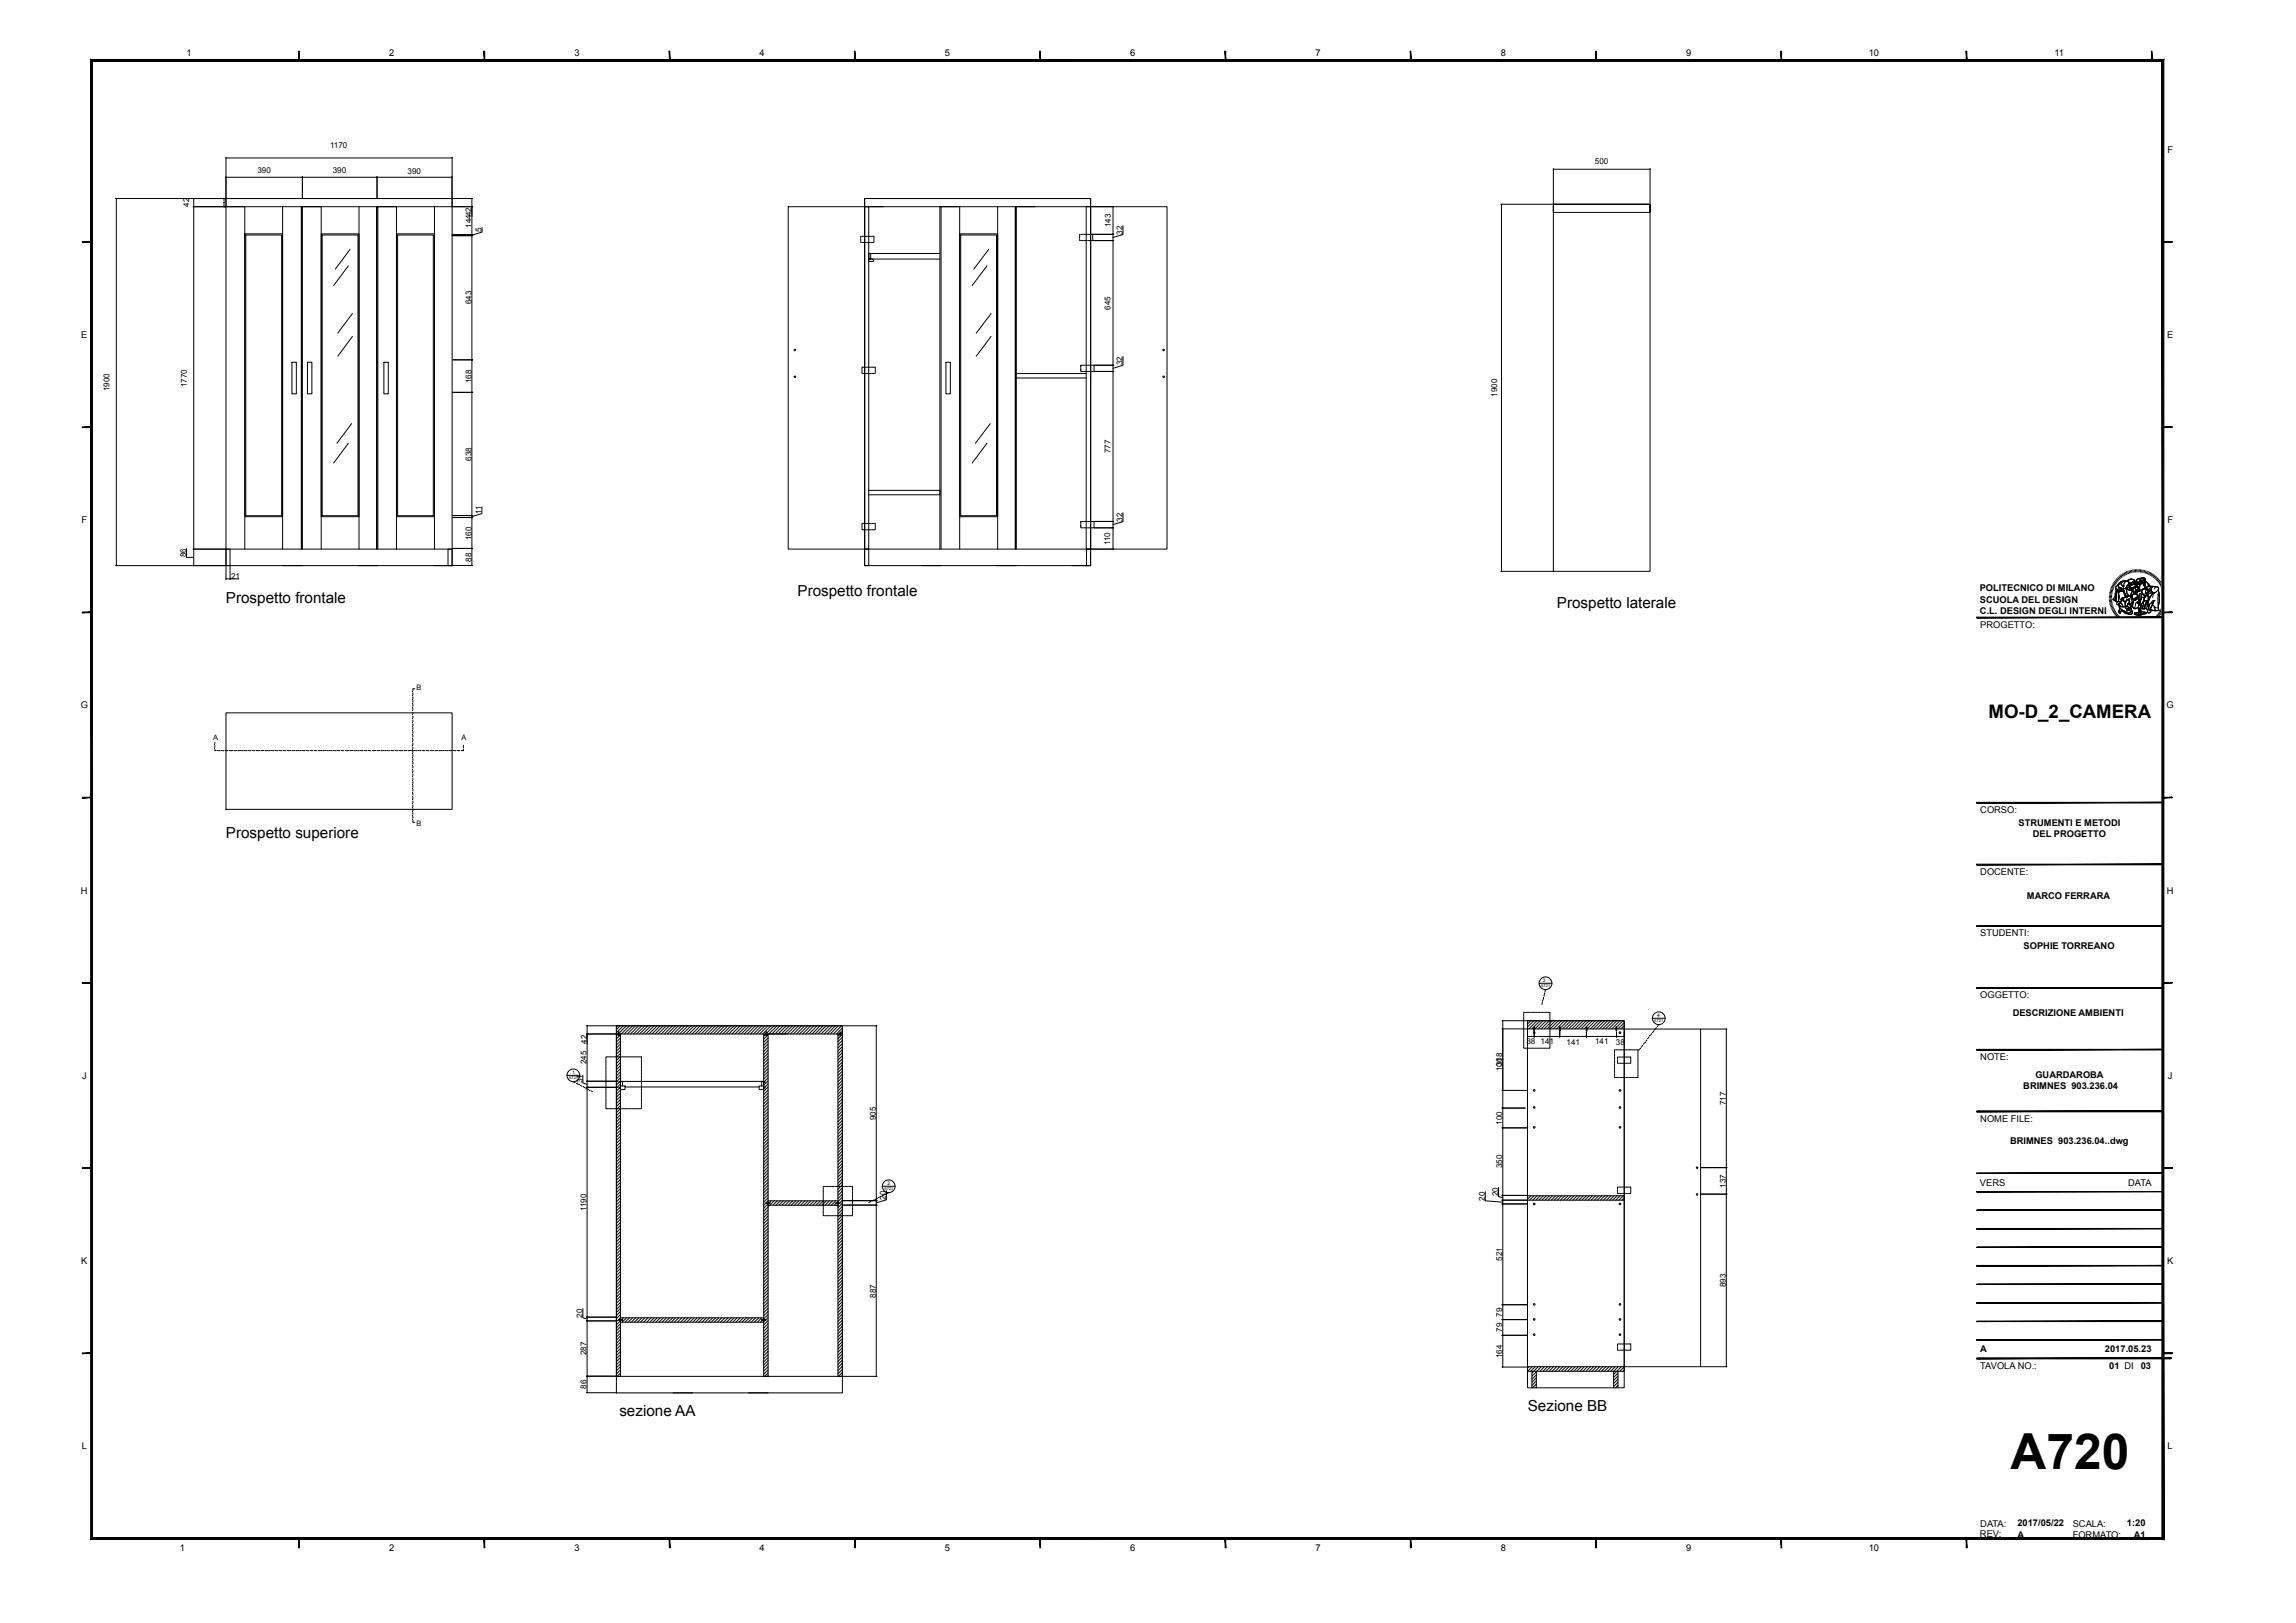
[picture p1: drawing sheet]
<svg xmlns="http://www.w3.org/2000/svg" width="594mm" height="420mm" viewBox="0 0 594 420" stroke-linecap="round" stroke-linejoin="round" font-family="sans-serif">
<defs><g id="words">
<text font-size="12.9" x="520.1" y="380.1">A720</text>
<text font-size="4.8" x="514.5" y="185.9">MO-D_2_CAMERA</text>
<g font-size="3.9">
<text x="58.5" y="156">Prospetto frontale</text>
<text x="206.3" y="154.2">Prospetto frontale</text>
<text x="402.8" y="157.4">Prospetto laterale</text>
<text x="58.5" y="216.8">Prospetto superiore</text>
<text x="395.3" y="365.2">Sezione BB</text>
<text x="160.2" y="366.5">sezione AA</text>
</g>
<g font-size="2.4">
<text x="48.3" y="14.5">1</text>
<text x="100.7" y="14.5">2</text>
<text x="148.6" y="14.5">3</text>
<text x="196.5" y="14.5">4</text>
<text x="244.5" y="14.5">5</text>
<text x="292.4" y="14.5">6</text>
<text x="340.3" y="14.5">7</text>
<text x="388.2" y="14.5">8</text>
<text x="436.2" y="14.5">9</text>
<text x="483.4" y="14.5">10</text>
<text x="531.5" y="14.5">11</text>
<text x="560.7" y="39.5">F</text>
<text x="21" y="87.4">E</text>
<text x="560.7" y="87.4">E</text>
<text x="21.1" y="135.4">F</text>
<text x="560.7" y="135.4">F</text>
<text x="512.2" y="153.1">POLITECNICO DI MILANO</text>
<text x="512.2" y="155.9">SCUOLA DEL DESIGN</text>
<text x="512.2" y="158.8">C.L. DESIGN DEGLI INTERNI</text>
<text x="512.3" y="162.5">PROGETTO:</text>
<text x="20.9" y="183.3">G</text>
<text x="560.5" y="183.3">G</text>
<text x="512.3" y="210.4">CORSO:</text>
<text x="522.2" y="213.7">STRUMENTI E METODI</text>
<text x="525.9" y="216.6">DEL PROGETTO</text>
<text x="512.3" y="226.4">DOCENTE:</text>
<text x="21" y="231.2">H</text>
<text x="524.4" y="232.6">MARCO FERRARA</text>
<text x="560.6" y="231.2">H</text>
<text x="512.3" y="242.3">STUDENTI:</text>
<text x="523.5" y="245.6">SOPHIE TORREANO</text>
<text x="512.3" y="258.3">OGGETTO:</text>
<text x="520.7" y="263">DESCRIZIONE AMBIENTI</text>
<text x="512.3" y="274.3">NOTE:</text>
<text x="21.3" y="279.2">J</text>
<text x="523.4" y="281.9">BRIMNES 903.236.04</text>
<text x="526.6" y="279">GUARDAROBA</text>
<text x="560.9" y="279.2">J</text>
<text x="512.3" y="290.3">NOME FILE:</text>
<text x="520" y="296">BRIMNES 903.236.04..dwg</text>
<text x="512.2" y="306.9">VERS</text>
<text x="550.6" y="306.9">DATA</text>
<text x="21" y="327.1">K</text>
<text x="560.7" y="327.1">K</text>
<text x="512.3" y="350">A</text>
<text x="544.6" y="350">2017.05.23</text>
<text x="512.3" y="354.3">TAVOLA NO.:</text>
<text x="545.7" y="354.3">01 DI</text>
<text x="553.8" y="354.3">03</text>
<text x="21.2" y="375">L</text>
<text x="560.8" y="375">L</text>
<text x="512.3" y="395.1">DATA:</text>
<text x="521.9" y="395">2017/05/22</text>
<text x="536.2" y="395">SCALA:</text>
<text x="550.2" y="395">1:20</text>
<text x="46.5" y="401.4">1</text>
<text x="100.7" y="401.4">2</text>
<text x="148.6" y="401.4">3</text>
<text x="196.5" y="401.4">4</text>
<text x="244.5" y="401.4">5</text>
<text x="292.4" y="401.4">6</text>
<text x="340.3" y="401.4">7</text>
<text x="388.2" y="401.4">8</text>
<text x="436.2" y="401.4">9</text>
<text x="483.4" y="401.4">10</text>
<text x="512.2" y="397.9">REV:</text>
<text x="521.9" y="397.9">A</text>
<text x="536.2" y="397.9">FORMATO:</text>
<text x="552.1" y="397.9">A1</text>
</g>
<g font-size="2.1">
<text x="85.4" y="38.4">1170</text>
<text x="66.6" y="44.8">390</text>
<text x="86.1" y="44.8">390</text>
<text x="105.5" y="44.9">390</text>
<text x="412.6" y="42.5">500</text>
<text x="48.9" y="53.5" transform="rotate(-90 48.9 53.5)">42</text>
<text x="122" y="58.9" transform="rotate(-90 122 58.9)">14442</text>
<text x="287.4" y="58.9" transform="rotate(-90 287.4 58.9)">143</text>
<text x="124.6" y="60.1" transform="rotate(-90 124.6 60.1)">5</text>
<text x="290.4" y="60.7" transform="rotate(-90 290.4 60.7)">32</text>
<text x="122" y="78.8" transform="rotate(-90 122 78.8)">643</text>
<text x="287.3" y="80.1" transform="rotate(-90 287.3 80.1)">645</text>
<text x="290.4" y="94.6" transform="rotate(-90 290.4 94.6)">32</text>
<text x="28.4" y="101.3" transform="rotate(-90 28.4 101.3)">1900</text>
<text x="48.3" y="100.2" transform="rotate(-90 48.3 100.2)">1770</text>
<text x="122" y="99.1" transform="rotate(-90 122 99.1)">168</text>
<text x="387.3" y="102.7" transform="rotate(-90 387.3 102.7)">1900</text>
<text x="122" y="119.2" transform="rotate(-90 122 119.2)">638</text>
<text x="287.3" y="117.3" transform="rotate(-90 287.3 117.3)">777</text>
<text x="124.6" y="133" transform="rotate(-90 124.6 133)">11</text>
<text x="290.4" y="135" transform="rotate(-90 290.4 135)">32</text>
<text x="122" y="139.8" transform="rotate(-90 122 139.8)">160</text>
<text x="287.2" y="141.1" transform="rotate(-90 287.2 141.1)">110</text>
<text x="48.2" y="144.3" transform="rotate(-90 48.2 144.3)">86</text>
<text x="59.8" y="149.7">21</text>
<text x="122" y="145.3" transform="rotate(-90 122 145.3)">88</text>
<text x="151.8" y="275.4" transform="rotate(-90 151.8 275.4)">245</text>
<text x="151.8" y="270.1" transform="rotate(-90 151.8 270.1)">42</text>
<text x="388.7" y="276" transform="rotate(-90 388.7 276)">318</text>
<text x="394.9" y="270.1">38</text>
<text x="398.6" y="270.2">141</text>
<text x="405.3" y="270.5">141</text>
<text x="412.7" y="270.2">141</text>
<text x="418" y="270.5">38</text>
<text x="150.7" y="280.3" transform="rotate(-90 150.7 280.3)">31</text>
<text x="388.7" y="277.3" transform="rotate(-90 388.7 277.3)">100</text>
<text x="446.5" y="286" transform="rotate(-90 446.5 286)">717</text>
<text x="226.6" y="289.8" transform="rotate(-90 226.6 289.8)">905</text>
<text x="388.7" y="291.1" transform="rotate(-90 388.7 291.1)">100</text>
<text x="388.7" y="302.4" transform="rotate(-90 388.7 302.4)">350</text>
<text x="229.2" y="310.5" transform="rotate(-90 229.2 310.5)">20</text>
<text x="384.2" y="310.7" transform="rotate(-90 384.2 310.7)">20</text>
<text x="387.6" y="309.6" transform="rotate(-90 387.6 309.6)">20</text>
<text x="446.5" y="307.4" transform="rotate(-90 446.5 307.4)">137</text>
<text x="151.8" y="313.4" transform="rotate(-90 151.8 313.4)">1190</text>
<text x="388.7" y="326.2" transform="rotate(-90 388.7 326.2)">521</text>
<text x="226.6" y="335.8" transform="rotate(-90 226.6 335.8)">887</text>
<text x="446.5" y="333.1" transform="rotate(-90 446.5 333.1)">893</text>
<text x="150.7" y="341" transform="rotate(-90 150.7 341)">20</text>
<text x="388.7" y="340.7" transform="rotate(-90 388.7 340.7)">79</text>
<text x="388.7" y="344.7" transform="rotate(-90 388.7 344.7)">79</text>
<text x="151.8" y="350.7" transform="rotate(-90 151.8 350.7)">287</text>
<text x="388.7" y="351.5" transform="rotate(-90 388.7 351.5)">164</text>
<text x="151.8" y="359.4" transform="rotate(-90 151.8 359.4)">86</text>
</g>
<g font-size="1.9">
<text x="107.7" y="178.5">B</text>
<text x="55.2" y="191.5">A</text>
<text x="119.4" y="191.5">A</text>
<text x="107.7" y="213.7">B</text>
</g>
<g font-size="1.3">
<text x="399.1" y="254.2">3</text>
<text x="428.8" y="263.2">4</text>
<text x="148" y="278">1</text>
<text x="229.6" y="306.7">2</text>
</g>
<g font-size="1">
<text x="398.7" y="255.5">A721</text>
<text x="427.9" y="264.5">A721</text>
<text x="147.2" y="279.3">A721</text>
<text x="228.7" y="308">A721</text>
</g>
</g></defs>
<g fill="none" stroke="#000" stroke-width=".26">
<path d="M29.9 51.4h28.5M30 51.3l.2 .2M30.1 51.4v95M50 53.5h8.4M50 51.3l.2 .2M50 53.4l.2 .2M50.1 51.4v95M57.9 51.3l.1 .2M57.9 53.4l.1 .2M58 51.4v.9M58 52.6v.9M58 52.4h-.1h.1"/>
<path d="M58.5 51.4h58.5v95h-58.5zM58.5 51.4h58.5v2.1h-58.5zM58.5 53.5h4.8v88.6M58.5 40.7v10.6M58.5 40.9h58.5M58.5 45.9h58.4M58.5 40.8l-.1 .2M58.5 45.8l-.1 .2M73.1 53.5v88.6M78 53.5v88.6v-88.6h.2v88.6M78.2 53.5h4.9v88.6M78.2 45.7v5.6"/>
<path d="M78.3 45.8l-.2 .2M92.9 53.5v88.6M97.5 53.5v88.6v-88.6h.2v88.6M97.5 45.7v5.7M97.6 45.8l-.1 .2M97.7 53.5h4.9v88.6M112.4 53.5v88.6M117 40.7l-.1 10.7M117 51.4h5.3M117 53.5h5.3M117 45.8l-.2 .2M117.1 40.8l-.2 .2"/>
<path d="M122 51.3l.2 .2M122 53.4l.2 .2M122.1 51.4v4.6M122.1 53.5v92.8M124.7 58.9v1.2l-2.6 .8M203.9 53.5h19.8v88.6h-19.8zM223.7 51.4h58.5v95h-58.5zM223.7 51.4h58.5v2.1h-58.5zM223.7 53.5h1v88.6h-1zM223.7 53.5h4.8M243.5 53.5h4.8v88.6M258.1 53.5v88.6"/>
<path d="M262.7 53.5v88.6v-88.6h.2v88.6M262.9 53.5h4.9M281 53.5h1.2v88.6h-1.2zM282.2 53.5h19.7v88.6h-19.7zM282.2 53.5h5.9M287.9 53.4l.1 .2M288 53.5v88.6M290.5 58.4v2.3l-2.5 .8M388.3 52.9h13.5M388.4 52.8l.1 .1M388.5 52.9v95M401.9 52.9h25v95h-25v-95v2.1h25v-2.1z"/>
<path d="M401.9 43.6v9.2M401.9 43.8h25M402 43.7l-.2 .2M426.9 43.6v11.3M427 43.7l-.2 .2M63.3 60.5h9.8v73.2h-9.8zM63.6 60.8h9.3v72.7h-9.3zM83.1 60.5h9.8v73.2h-9.8zM83.4 60.8h9.2v72.7h-9.2zM90.1 68.8l-3.8 5.1M90.6 64.5l-3.9 5.2M102.6 60.5h9.8v73.2h-9.8z"/>
<path d="M102.9 60.8h9.2v72.7h-9.2zM116.9 61h5.4M117.1 60.7h5.2M122 60.6l.2 .2M122 60.9l.2 .2M222.7 62.6l.1 .2M222.7 61.5v.2M222.7 61.8v.3M222.7 62.2v.3M222.8 61.2l-.1 .1M223 62.8h.2M223 61.2h.2"/>
<path d="M223.4 62.8h.2M223.4 61.2h.2M223.7 62.8h.2M223.7 61.2h.2M224.1 62.8h.2M224.1 61.2h.2M224.5 62.8h.2M224.5 61.2h.2M224.7 65.6v1.4h1.2v.7h-1.2v-.7h.6v-1.4zM224.8 62.8h.3M224.8 61.2h.3M225.2 62.8h.3"/>
<path d="M225.2 61.2h.3M225.6 62.8h.2M225.6 61.2h.2M226 61.2l.1 .1M226.1 62.6l-.1 .2M226.1 61.5v.2M226.1 61.8v.3M226.1 62.2v.3M243.2 65.6h-18.5v1.4h18.5M248.3 60.5h9.8v73.2h-9.8zM248.5 60.8h9.3v72.7h-9.3zM255.4 68.8l-3.9 5.1"/>
<path d="M255.8 64.5l-3.9 5.2M279.3 62.1l.1 .2M279.3 60.9v.3M279.3 61.3v.3M279.3 61.7v.3M279.4 60.6l-.1 .2M279.6 62.3h.2M279.6 60.6h.2M280 62.3h.2M280 60.6h.2M280.3 62.3h.3M280.3 60.6h.3"/>
<path d="M280.7 62.3h.2M280.7 60.6h.2M281.1 62.3h.2M281.1 60.6h.2M281.4 62.3h.3M281.4 60.6h.3M281.8 62.3h.3M281.8 60.6h.3M282.2 62.3h.2M282.2 60.6h5.9M282.7 62.1l-.1 .2M282.7 60.6v.2"/>
<path d="M282.7 60.9v.3M282.7 61.3v.3M282.7 61.7v.3M282.8 62.3h5.3M287.9 60.6l.1 .1M287.9 62.2l.1 .1M75.5 93.8h1.2v8.1h-1.2zM79.5 93.8h1.2v8.1h-1.2zM91.2 81.1l-3.8 5.1M91.2 87.1l-3.8 5.1M99.3 93.8h1.2v8.1h-1.2zM117.2 93.1h5.1"/>
<path d="M122 93l.2 .2M205.6 90.4l-.1 .3M205.6 97.3l-.1 .3M205.7 90.4l.2 .2M205.7 97.3l.2 .2M205.8 90.7h-.2M205.8 97.6l-.2 .1M223 96.5l.2 .1M223 95.3v.3M223 95.7v.3M223 96.1v.2M223.2 95l-.2 .2"/>
<path d="M223.3 96.6h.2M223.3 95h.2M223.6 96.6h.3M223.6 95h.3M224 96.6h.3M224 95h.3M224.4 96.6h.3M224.4 95h.3M224.8 96.6h.2M224.8 95h.2M225.2 96.6h.2M225.2 95h.2"/>
<path d="M225.6 96.6h.2M225.6 95h.2M225.9 96.6h.2M225.9 95h.2M226.3 95l.1 .2M226.4 96.5l-.1 .1M226.4 95.3v.3M226.4 95.7v.3M226.4 96.1v.2M244.7 93.8h1.2v8.1h-1.2zM256.4 81.1l-3.8 5.1M256.4 87.1l-3.8 5.1"/>
<path d="M262.9 96.7h18.1M262.9 97.8h18.1M279.6 96l.2 .1M279.6 94.5v.2M279.6 94.8v.3M279.6 95.2v.2M279.6 95.6v.2M279.8 94.5l-.2 .2M279.9 96.1h.3M279.9 94.5h.3M280.3 96.1h.2M280.3 94.5h.2"/>
<path d="M280.7 96.1h.2M280.7 94.5h.2M281 96.1h.3M281 94.5h.3M281.4 96.1h.2M281.4 94.5h.2M281.8 96.1h.2M281.8 94.5h.2M282.2 96.7v1.1M282.2 96.1h.2M282.2 94.5h.2M282.5 96.1h.3"/>
<path d="M282.5 94.5h.3M282.9 94.5l.1 .2M283 96l-.1 .1M283 94.8v.3M283 95.2v.2M283 95.6v.2M283.1 96.1h5M283.1 94.5h5M287.9 94.4l.1 .2M287.9 96l.1 .2M290.5 92.2v2.3l-2.5 .8M300.9 90.4v.3"/>
<path d="M300.9 97.3v.3M301.1 90.4l.1 .2M301.1 97.3l.1 .2M301.2 90.7h-.3M301.2 97.6l-.3 .1M90.1 114.7l-3.8 5.1M91 109.6l-3.8 5.1M117.1 101.5h5.2M122 101.4l.2 .2M255.4 114.7l-3.9 5.1M256.2 109.6l-3.9 5.1M117.1 133.4h5.2"/>
<path d="M117.1 133.9h5.2M122 133.3l.2 .2M122 133.8l.2 .3M124.7 131.2v1.7l-2.6 .8M223 136.9v.2h.2M223 135.8v.2M223 136.1v.3M223 136.5v.3M223.2 135.4h-.2v.3M223.3 137.1h.2M223.3 135.4h.2M223.6 137.1h.3"/>
<path d="M223.6 135.4h.3M224 137.1h.3M224 135.4h.3M224.4 137.1h.3M224.4 135.4h.3M224.7 126.9h18.5M224.7 128h18.5M224.8 137.1h.2M224.8 135.4h.2M225.2 137.1h.2M225.2 135.4h.2M225.6 137.1h.2"/>
<path d="M225.6 135.4h.2M225.9 137.1h.2M225.9 135.4h.2M226.3 135.4h.1v.3M226.4 136.9v.2h-.1M226.4 135.8v.2M226.4 136.1v.3M226.4 136.5v.3M279.6 136.4v.2h.2M279.6 134.9v.3v-.3h.2M279.6 135.3v.2M279.6 135.6v.3"/>
<path d="M279.6 136v.3M279.9 136.6h.3M279.9 134.9h.3M280.3 136.6h.2M280.3 134.9h.2M280.7 136.6h.2M280.7 134.9h.2M281 136.6h.3M281 134.9h.3M281.4 136.6h.2M281.4 134.9h.2M281.8 136.6h.2"/>
<path d="M281.8 134.9h.2M282.2 136.6h.2M282.2 134.9h.2M282.5 136.6h.3M282.5 134.9h.3M282.9 134.9l.1 .3M283 136.4l-.1 .2M283 135.3v.2M283 135.6v.3M283 136v.3M283.1 136.6h5M283.1 134.9h5"/>
<path d="M287.9 134.9l.1 .1M287.9 136.5l.1 .2M290.5 132.7v2.3l-2.5 .7M29.9 146.4h28.5M30 146.3l.2 .2M48.3 142v2.3l1.8-.1M50 142.1h67M50 142l.2 .2M50 146.3l.2 .2M58.5 142.1h1v4.3h-1zM58.5 149.8h3.3M58.5 146.4v3.6"/>
<path d="M58.5 149.7l-.1 .2M59.5 146.4v3.6M59.6 149.7l-.2 .2M73.1 146.4h5.1M92.6 146.4h5.1M112.1 146.4h4.9M115.9 142.1h1.1v4.3h-1.1zM117.1 141.9h5.2M117.1 146.3h5.2M122 141.8l.2 .3M122 146.2l.2 .3M223.7 142.1h1v4.3h-1z"/>
<path d="M223.7 142.1h58.5M238.3 146.4h5.2M243.2 142.1v-88.6h.3v88.6M257.8 146.4h5.1M277.3 146.4h4.9M281.1 142.1h1.1v4.3h-1.1zM282.2 142.1h5.9M287.9 142l.1 .2M388.3 147.9h13.5M388.4 147.8l.1 .1M545.7 154.3l.6 .1M545.7 154.7h.6"/>
<path d="M545.7 154l.7 .1M545.8 153.7h.6M545.8 153.3l.6 .1M545.9 153l.6 .1M546 152.7l.6 .1M546.1 152.3l.6 .3M546.2 152l.6 .3M546.3 151.7l.6 .3M546.3 155h-.6M546.4 155.3l-.7 .1M546.4 155.6l-.7 .1M546.4 155.9l-.6 .2"/>
<path d="M546.5 151.4l.5 .3M546.5 156.2l-.7 .2M546.6 156.5l-.7 .2M546.6 151.1l.6 .3M546.7 156.8l-.6 .2M546.8 157.1l-.7 .3M546.8 150.8l.6 .4M546.9 157.4l-.6 .3M547 150.5l.5 .4M547 157.7l-.6 .3M547.2 158l-.6 .3M547.2 150.2l.5 .4"/>
<path d="M547.3 155.5l.5 .2M547.3 155.5h.1M547.3 158.2l-.5 .4M547.3 155.4v.1M547.4 155.3l-.1 .1M547.4 150l.5 .4M547.5 152.4h.1M547.5 158.5l-.6 .4M547.5 152.4v.4M547.5 152.8l.2 .1M547.5 152.8l-.2 .5a2.37 2.37 0 0 1-.6 1.8l.2 .2M547.5 154.9l-.1 .4"/>
<path d="M547.6 154.5l-.3 .9M547.6 153.7v.9M547.6 149.7l.5 .4M547.7 152.9h.1M547.7 158.8l-.5 .4M547.7 152.9l-.3 .4-.2 1.6-.3 .5 .4 .1M547.7 152.9h.2M547.7 155.6l.1 .1M547.8 155.7h.1M547.8 155.7l.8 .2M547.8 153.1l-.2 .7M547.8 153.1l-.2 .3"/>
<path d="M547.8 153v.1M547.9 152.9h.1M547.9 149.5l.4 .4M547.9 159l-.5 .4M547.9 152.9l.4 .1M547.9 152.9l-.1 .2M547.9 152.9l-.1 .1M547.9 155.7l-.3 .6 .2 .2 .3-.1M548 151.7l.3 .3M548 151.2l-.1 .1M548.1 151.2h.1M548.1 156.4h.1"/>
<path d="M548.1 159.2l-.5 .5M548.1 151.2h-.1a.88 .88 0 0 0-.5 1.2M548.1 151.2l-.1 .5M548.1 155.3v.3M548.1 155.4l.1 .3M548.1 149.3l.5 .4M548.1 156.4l.8-.2 .3 .5M548.1 155.6v.1M548.1 155.1l.1 .5M548.1 158.3l.1 .1M548.1 155.1v.2M548.1 156.4l.2 .3"/>
<path d="M548.2 155.7h.1M548.2 154.8l-.1 .3M548.2 154.8l-.1 .5M548.2 158.4l.1 .3M548.2 154.6v.2M548.3 156.7h.1M548.3 152l.6 .3M548.3 158.6h.1M548.3 156.7l.4 .3M548.3 156.7l.1 .6M548.3 159.5l-.5 .4M548.3 158.6v.1"/>
<path d="M548.3 153l-.2 .6 .1 1M548.3 153h.8M548.4 149l.4 .5M548.4 157.4h.1M548.4 157.4l-.3 1M548.4 156.8l1 .2 .5-.1M548.4 157.4l.9 .6 1.6 .7M548.5 158.4l.1 .1M548.5 159.7l-.4 .5M548.6 158.2l-.1 .1M548.6 158.2l-.1 .2 .1 .1M548.6 158.2l.3-.2 .6 .4"/>
<path d="M548.6 155.9l.1 .3M548.6 155.9h.1M548.6 148.8l.4 .5M548.6 158.5l-.3 .2M548.7 155.7l-.1 .2M548.7 156.2h.1M548.8 159.9l-.5 .5M548.8 152.2l.1 .1M548.8 151v.2M548.8 151.2l.3 .4M548.9 155.4h.1M548.9 148.6l.4 .5"/>
<path d="M548.9 155.4l-.2 .3M548.9 152.3l.4 .1M549 150.6l-.2 .4M549.1 155.2l.1 .1M549.1 151.6h.3M549.1 154.8h.1M549.2 155.3h.1M549.2 154.8l-.4 .1 .1 .5M549.2 155.3l.7 .6M549.2 155.3l-.3 .1M549.2 148.4l.4 .6M549.3 152.4h.1"/>
<path d="M549.3 152.4l-.6 .3-.4-.2-.8-.1M549.3 152.3h.1M549.3 150.4h.9M549.3 152.3l.1 .3M549.3 150.4l-.6 .1-.6 .7M549.3 152.3v.1M549.3 150.4l-.5 .1M549.4 151.6h.1M549.4 152.6v.3M549.4 151.6l-.1 .7M549.4 158.3l.1 .2M549.4 152.9h.1"/>
<path d="M549.4 152.9l-.3 .1M549.4 152.9l.1 .4M549.5 148.2l.3 .6M549.5 153.3l.2 .3M549.5 158.5h.2M549.5 153.3l.3 1.3M549.6 153.4l.1 .1M549.7 153.5v.1M549.7 153.6l.3 .5v.4M549.8 150.6l-.4 1M549.8 148.1l.3 .6M549.9 156.9h.1"/>
<path d="M549.9 156.9l.3 .9M549.9 155.9v1M549.9 150.3l.1 .1M550 154.5h.1M550 154.5l-.9 .3M550 154.5l.2 .2M550 152.2h.1M550 152.3h.1M550 152.2l.4 1.6 .5 .4M550 150.4h.1M550.1 147.9l.3 .6M550.2 150.4l-1.2 .2"/>
<path d="M550.2 150.4h.2M550.2 152.1h.1M550.2 152.1l-.2 .2M550.3 152.1v.3l.4 .2M550.3 157.8h-.1M550.3 158.5h.1M550.3 154.5l-.1 .2M550.4 150.4h.1M550.4 155.2l-.5 .7M550.4 155.1v.1M550.4 150.4l.3 .3M550.4 155.2a.43 .43 0 0 1 .5 .1 .43 .43 0 0 1-.1 .6"/>
<path d="M550.4 154.2h.1M550.4 157.6h.1M550.4 154.2h.6l.5 .2M550.4 157.6l.3 .4M550.4 154.2l-.2 .5M550.4 157.6l-.1 .2M550.5 158.5h.1M550.5 147.8l.2 .6M550.5 151.5l-.5 .7M550.5 157l.1 .1M550.5 151.5h-.1M550.5 157.5h.1"/>
<path d="M550.5 156.3h.1M550.5 157.5l.2 .4M550.5 156.3l-.2 .6 .3 .2M550.5 157.5l.4 .3M550.5 157.5l.1 .1M550.6 150.1l-.2 .3M550.6 151.4h.1M550.6 156.2h.1M550.6 156.2v.1M550.6 151.4l-.1 .1M550.6 157.1l.4 .4M550.6 157.1l.2 .1"/>
<path d="M550.7 150.7h.1M550.7 150.7l.5 .2M550.7 150.7l.3 .2M550.7 150.7l-.1 .7M550.7 156.2l-.2 .1M550.7 157.9v.1M550.7 150.1h-.1M550.7 155.9l-.2 .4M550.7 150.1h.1M550.7 152.6l.4 .1M550.7 152.6l.2 .1M550.8 155.9h-.1"/>
<path d="M550.8 147.7l.2 .6M550.8 150h.1M550.8 155h.1M550.8 157.7l.1 .1M550.9 154.2h.1M550.9 150h.1M551 149.9h.1M551 151.8h.1M551 156.3h.1M551 149.9l.9 .1M551 152.6l.1 .1M551 149.9l-.3 .2"/>
<path d="M551 149.9l-.1 .1M551 151.8l-.8 .3M551 156.3l.4 1.4M551 152.6l.3 .2M551 157.5l-.3-.1 .2 .4M551 151.8l.3 .2M551 157.5h.1M551.1 152.7h.1M551.1 151.6h.1M551.1 151.6l-.1 .2M551.1 152.7l.2 .1M551.1 151.6l-.3 .1"/>
<path d="M551.1 147.6l.2 .6M551.1 155l-.7 .1M551.1 151.2h.1M551.1 152l-.2 .2 .1 .4M551.1 152l.2 .1M551.1 151.2l.2 .2M551.1 151.2l-.5 .2M551.1 151.2v.4M551.1 152l.1 .1M551.3 150.9h.1M551.3 152h.1M551.3 154.7h.1"/>
<path d="M551.3 152.1h.1M551.3 154.7l.6 .5M551.3 150.9h-.2M551.3 152.1l.5 .1-.2 .1-.1 .4M551.3 152.1l-.1 .1M551.4 155.1l.2 .5-.1 .4M551.4 150.8l-.1 .1M551.4 154.4h.1M551.4 154.3h.1M551.4 147.6l.2 .6M551.4 157.7l-.2 .7-.7 .1M551.4 156.8l.4 .4"/>
<path d="M551.4 157.7l.2 .7M551.4 154.3l.4 .5M551.4 156.9h.1M551.4 156.1l-.4 .2M551.5 154.1h.1M551.5 154.4l.3 .4M551.5 152.7l-.2 .1M551.5 154.4h.1M551.5 156h.1M551.5 156l-.4 .3-.5-.1M551.5 152.7h.1M551.5 158l.1 .4"/>
<path d="M551.6 153.1l.1-.1-.4 .8v.5zM551.6 154.5l.3 .5M551.6 152.5h.1M551.6 158.4a.64 .64 0 0 1-.3 .6 .64 .64 0 0 1-.7-.1l-1.1-.5M551.6 149.9l.3 .1M551.6 151.2h.1M551.7 153.9l-.3 .4M551.7 152.9v.1M551.7 151.2h.1M551.7 151.2l-.1 .1M551.7 153h.1M551.7 153l.2 .2"/>
<path d="M551.7 153l.3 .2M551.7 156.3l-.3 .5M551.7 156.3h.1M551.7 153.9h-.1M551.7 150.8l.2 .1M551.8 147.5l.1 .6M551.8 150.5l.3 .2M551.8 150.5h.1M551.8 150.5l-.5 .4M551.8 150.5l.4 .2M551.8 156.3v.9l.2 .2M551.8 152.8h.1"/>
<path d="M551.8 157.3l.4 .2M551.8 154.8l.1 .2M551.8 157.2v.1M551.8 152.8l-.1 .2M551.8 154.8l.1 .4M551.8 150.9h.1M551.9 150.5h.1M551.9 155h.1M551.9 151.2h.1M551.9 155l.2 .2h.4M551.9 151.2l-.6 .2M551.9 152.7l-.2 .2"/>
<path d="M551.9 152.7l-.1 .1M551.9 155v.2M551.9 155.7l-.3 .9-.4 .4M551.9 155.2v.4M551.9 155.2l.3 .1M551.9 150l.2 .1M551.9 152.3v.3M551.9 155.3l.1 .1M552 155.4h.1M552 155.1h-.1M552 153.7l.8 .2M552 153.7l-.5 .7"/>
<path d="M552 153.2h.7M552 153.7l-.3 .2M552 155l.2 .3M552 155.4l-.3 .9M552 153.7h.6M552 152.3l-.1 .4M552 155.4l-.5 .6M552 150.1l.2 .1M552.1 157.4l.1 .1M552.1 150.1h.1M552.1 152l-.1 .3M552.1 151.9v.1"/>
<path d="M552.1 152l-.2 .3M552.1 153.7h.3M552.1 150.7h.1M552.1 147.4l.1 .7M552.1 154.9l-.2 .1M552.1 150.7l-.2 .5M552.2 151.8l-.1 .2M552.2 158.7h.1M552.2 151.8h.1M552.2 155.3h.2M552.2 158.7l1.1 .3M552.2 150.9l.4 .4"/>
<path d="M552.2 150.9h.1M552.2 159l1.1 .3M552.2 158.7v.3M552.2 150.2v.1M552.2 157.5h.1M552.2 150.3h.1M552.3 150.3v.1M552.3 150.4l-.1 .3M552.3 150.3l.1 .1M552.4 150.4v.2M552.4 151.1l.1 .1M552.4 151.7h.1"/>
<path d="M552.4 147.4l.1 .6M552.4 150.9h-.2M552.4 150.9h.5M552.5 150.9h.1M552.5 154.8l-.6 .2M552.5 154.7l-.6 .3M552.5 153.7h.1M552.5 154.7v.1M552.5 154.8l-.3 .1M552.5 151.2l.2 .1M552.5 153.2h.5M552.5 155.2l-.1 .1"/>
<path d="M552.5 153.1l-.6 .1M552.5 153.2h.2M552.5 156l-.3 1.5M552.5 155.1l.1 .1M552.6 153.7h.1M552.6 153.7l.2 .2M552.6 151.6l-.2 .1M552.6 152.7l-.1 .5M552.6 150.6l-.1 .3M552.6 151.6h.3M552.6 152.7v.3M552.6 152.9l-.1 .2"/>
<path d="M552.6 153l-.2 .3-.5-.1M552.6 152h.1M552.6 151.3h.1M552.6 155l.1 .1M552.6 151.6l-.5 .3M552.6 154.8h.1M552.7 154.8l-.1 .1M552.7 155.1l-.2 .1M552.7 154.8h.1M552.7 151.6h.2M552.7 152h.1M552.7 150.5l.4 .1"/>
<path d="M552.7 150.5l-.1 .1M552.8 147.4v.6M552.8 151.9l-.2 .1M552.8 150.5l-.2 .1M552.8 154.8l-.1 .3M552.8 153.9h.2M552.8 154.5l-.3 .3M552.8 154.5l.2 .1M552.8 154.5l-.3 .2M552.9 150.9h.1M552.9 151.6l.1 .1M552.9 150.9v.1"/>
<path d="M552.9 153.2v.7M552.9 154.8h.1M552.9 155.8l.1 .3h.3M552.9 153.9h.1M552.9 155.8h.1M552.9 150.8v.1M552.9 150.8l.1 .1M553 151.9h.1M553 154.6l-.2 .3M553 153.9l.1 .1M553 157.3h.3M553 157.3l-.8 .2"/>
<path d="M553 151.9l.2 .1M553 157.3h.2M553 151.7l.2 .1M553 151.8v.1M553 150.9v.1M553 151l.1 .2M553 154l.1 .1M553 152.3h.1M553 151.8a.36 .36 0 0 0-.4-.1 .36 .36 0 0 0-.2 .5l.2 .5M553 151.8l.1 .2M553 151.7h.1M553 153.1l-.2 .1"/>
<path d="M553.1 151.2h.1M553.1 154l.2 .5-.3 .1M553.1 154.1l.2 .3M553.1 150.6l.2 .2M553.1 151.2l-.4 .1M553.1 147.4v.6M553.1 152.8l.1 .1M553.2 153l-.2 .2M553.2 152.1v.1M553.2 151.8v.3M553.2 152l.1 .4M553.2 151.9l.1 .2"/>
<path d="M553.2 151.8h.1M553.2 152.9h.1M553.2 152.1l.1 .5M553.2 152.9l-.5 .3M553.2 152.9l.1 .1M553.2 152.1l-.1 .1M553.2 152.3h-.1M553.2 152.9l-.2 .2M553.3 157.3h.1M553.3 159.2h.1M553.3 152.6h-.2l.1 .3M553.3 154.5h-.5"/>
<path d="M553.3 152h.1M553.3 159v.3M553.3 157.3l.1 .6M553.3 152.6l-.1 .3M553.3 152.6h-.8M553.3 152l.2 .7M553.3 155.4l-.1 .5-.2-.1M553.3 149.8l-.5 .3-.1 .4M553.3 149.8h.1M553.3 156.1h.1M553.3 152.1h.1M553.3 151.1h.1"/>
<path d="M553.3 158.4h.1M553.3 150.8v.3M553.3 152.1l.1 .2M553.3 155.8l.1 .1M553.3 156.1v.4l.2-.3M553.3 149.8h.5M553.3 158.4l-1.1 .3M553.3 151.1l-.2 .1M553.4 155.4h.1M553.4 157.9h.1M553.4 152.2l.1 .7M553.4 155.9v.1"/>
<path d="M553.4 155.4h-.1M553.4 157.9l-.1 .5M553.4 155.9h.1M553.4 152.9l-.1 .1M553.4 150.6l.1 .4M553.4 151h-.1M553.4 152.9h.1M553.5 150.9l.1 .7-.3 .5M553.5 147.4l-.1 .6M553.5 152.9h-.1M553.5 150.9l-.2 .2M553.5 156.2h.1"/>
<path d="M553.5 152.5l.6 .2M553.5 155.7l-.2 .4M553.5 151.8l-.1 .3M553.5 156.2l-.2 1.1M553.6 153.5l-.2 1.3M553.6 152.8l.4 .2M553.6 150.6v.2M553.6 150.8l.1 .4M553.6 157.8l.3 .5M553.6 157.8l-.3 1v-.4M553.7 154.6l-.4 .3v.5M553.8 155.2h.1"/>
<path d="M553.8 153.6l-.4 .8M553.8 155.2l-.4 .2M553.8 149.8l-.2 1M553.8 155.2l-.3 1M553.8 149.8a.71 .71 0 0 1 .7-.3 .71 .71 0 0 1 .5 .5M553.8 157.4h.1M553.8 147.4v.7M553.8 157.4h-.2l-.2 .5M553.8 157.4l.1 .9M553.8 157.4l.2 1.2-.4-.8M553.8 149.8h.1M553.8 151.2h-.1"/>
<path d="M553.9 150.7h.1M553.9 158.3l-.5 .1M553.9 150.7l.2 .3 .5-.1M553.9 154.9l-.1 .3M553.9 149.6l-.1 .2M554 153v.1M554 152.9v.2M554 154.6h.1M554 154.8l-.1 .1M554 153.1l.1 .3M554.1 152.7h.1M554.1 153.2h.1"/>
<path d="M554.1 152.7l-.1 .3M554.1 153.2v.2M554.1 152.7l-.1 .2M554.1 153.4l.1 .3M554.1 154.6v.1M554.1 154.6h-.1M554.1 154.7l-.1 .1M554.1 153.4l.2 .3M554.1 158.3h-.2M554.1 158.3l1.1 .2M554.1 150.4v.1M554.1 158.3l-.7 .1"/>
<path d="M554.1 147.5v.6M554.1 150.5h.2M554.2 153.7h.1M554.2 150.5h.1M554.2 153.7l-.3 .4 .1 .5M554.2 150.9h.1M554.2 150.8h.1M554.2 152.6l-.1 .1M554.3 157.4h.1M554.3 153.7l.3 .3M554.4 157l-.1 .4M554.5 147.5l-.1 .6"/>
<path d="M554.5 156.7l-.1 .3M554.5 155.7h.1M554.5 155.6v1.1M554.5 151.5h.2M554.5 150.6h.1M554.6 155.6h.1M554.6 155.6a2.14 2.14 0 0 0-.8 1.8M554.6 150.6v.1M554.6 155.6l-.1 .1M554.6 150.6l.1 .1M554.6 150.9h.1M554.6 154l.2 .1"/>
<path d="M554.6 150.9l-.1 .6M554.7 150h.1M554.7 150l-.1 .1a.85 .85 0 0 0-.8 1.1M554.7 151.5h.1M554.7 150l.2 .5-.3 .4M554.8 151.4h.1M554.8 151.4l.3 .6M554.8 151.4l-.1 .1M554.8 154.5l-.7 .1M554.8 147.6l-.1 .6M554.8 154h.4M554.8 154.1h.1"/>
<path d="M554.8 154.5h.1M554.8 153.8h.1M554.9 152.3h.1M554.9 154.5h.1M554.9 152.3l-.6 .2M554.9 154.1h.2M554.9 154.5l-.3 1.1M555 152.3l-.9 .4M555 152.3l.5 .2M555 152.3l.1 .1M555 155.5l-.4 .1M555 150.5h.1"/>
<path d="M555 153.7l-.3 .1M555 150.2l-.2 1.2M555 150v.2M555 154l-.1 .1M555.1 150.5l.4 .3M555.1 152h.1M555.1 152l-.2 .3M555.1 152.4l.7 .1M555.1 152.4h.1M555.2 147.7l-.2 .6M555.2 158.8l-1.9 .5M555.2 158.5l-1.9 .5"/>
<path d="M555.2 158.5v.3M555.2 158.8l-1.9 .5-1.1-.3M555.3 152h-.2M555.3 155.4h.1M555.3 155.4l-.2 .9a.89 .89 0 0 0-.1 1.2l-.6 .1-.1-.2M555.3 152.4l.5 .1M555.3 155.4h.4M555.3 155.4l-.3 .1M555.4 153.9h.1M555.4 153.9l-.5 .6M555.4 153.9l-.2 .2M555.5 153.7l.1-.1 .2 .1-.1 .7"/>
<path d="M555.5 153.8l-.1 .1M555.5 153.7v.1M555.5 147.8l-.2 .6M555.5 150.8l.3 .4M555.5 153.4v.4M555.6 156.9l.3 .2M555.6 151.3l.3 .2M555.6 151.8l-.5 .2M555.7 156.8l-.1 .1M555.7 151.8l-.4 .2M555.7 155.4l-.2 .5a1.72 1.72 0 0 0 0 2h.1M555.7 156.7l-.1 .2"/>
<path d="M555.7 154.4l.1 .6M555.7 154.4l.1 .4M555.8 152.5h-.3l.2 .4-.2 .5-.5 .1 .2-.8a.71 .71 0 0 0-.7-.2 .71 .71 0 0 0-.4 .7M555.8 152.5l.1 .1M555.8 155l-.1 .4M555.8 151.2h.1M555.8 147.9l-.3 .6M555.8 152.5l.2 .5M555.8 154.9v.1M555.8 151.2l.1 .3M555.8 156.6l-.1 .1M555.8 158.5l-.1 .1"/>
<path d="M555.9 151.5h.1M555.9 152.6l.1 .1M555.9 153.3l-.4 .4M555.9 151.5l.2 .2M555.9 151.5l.1 .1M555.9 157.1l-.3 1.1 .1 .4M555.9 153.3l-.7 .7M556 156.5l-.2 .1M556 156.5h.1M556 152.6h.1M556 153l-.1 .3M556 156.5l-.1 .6"/>
<path d="M556 156.5v.4M556 152.6v.1M556 151.6h.1M556 152.7v.2M556 152.9h.1M556 152.9v.1M556 151.6l.1 .1M556 152.9l.9 .6M556.1 154.4v.5M556.1 151.7h.1M556.1 148.1l-.3 .6M556.1 151.7l-.5 .1"/>
<path d="M556.2 151.7h.4M556.2 152.3l-.2 .3M556.2 151.7l-.5 .1M556.2 157.8l.1 .2M556.3 158h.1M556.3 158h2.3M556.3 158l.1 .4-.6 .1M556.3 157.5l-.1 .3M556.4 148.2l-.3 .6M556.5 153.6l-.9 .1M556.6 157.6l.5 .4M556.6 156l-.6 .5"/>
<path d="M556.6 151.7h.1M556.6 151.7l1.4 .1M556.6 151.7l-.4 .6M556.6 151.7l-.1 .2M556.7 148.4l-.3 .6M556.7 151.7l-1 .1M556.9 156.4l.8 .9M556.9 153.6l-.9 1.6-.4 1.7 .1-.2M556.9 153.5v.1M556.9 153.5h.2M557 151.7h.1M557 151.7a.88 .88 0 0 0-.5 1.1 .88 .88 0 0 0 .9 .6"/>
<path d="M557 151.7l1 .1M557 148.6l-.4 .5M557.1 155.5h.1M557.1 155.5l-.1 .7-.7 1.3M557.1 155.5l-.5 .5M557.1 153.6l-.2 1M557.3 156.9l.2 .8 .4 .3M557.3 148.7l-.4 .6M557.3 158h.6M557.4 159.8l.4 .5M557.4 153.4h.1M557.4 153.4l-.3 .1"/>
<path d="M557.5 155.4l-.4 .1M557.5 152.2l-.2 .3M557.6 149l-.5 .5M557.6 159.6l.4 .4M557.7 157.3h.1M557.8 149.2l-.4 .5M557.8 159.4l.5 .4M557.9 158h.1M558 151.8l.1 .1M558 159.1l.5 .4M558.1 149.4l-.4 .5M558.1 151.9l.4 .3-.1 .4"/>
<path d="M558.1 151.9l.3 .3-.1 .5M558.2 158.9l.6 .4M558.3 153.7l.1 3M558.3 152.7l-.9 .7M558.3 149.6l-.4 .5M558.3 152.7l.3 1M558.4 157.6l.2 .4M558.4 156.7v.9M558.4 156.7v.2M558.4 156.9v.7M558.4 158.6l.6 .4M558.5 149.9l-.4 .4"/>
<path d="M558.6 158h.1M558.6 158.4l.5 .3M558.6 153.7v.5M558.6 154.2l.1 1.2M558.6 154.2l.1 .4M558.6 155.5l-.2 1.4M558.7 155l-.3 1.7M558.8 150.2l-.6 .4M558.8 158.1l.6 .3M558.9 157.8l.6 .3M559 150.4l-.5 .4M559.1 157.6l.5 .2"/>
<path d="M559.2 150.7l-.6 .4M559.2 157.3l.6 .2M559.3 157l.6 .2M559.4 151l-.6 .3M559.4 156.7l.6 .2M559.5 156.4l.6 .2M559.5 151.3l-.6 .3M559.6 156.1l.6 .1M559.6 155.8l.6 .1M559.6 155.5l.7 .1M559.7 154.9h.7M559.7 151.6l-.6 .3"/>
<path d="M559.7 155.2h.6M559.8 151.9l-.6 .3M559.9 152.3l-.6 .2M560 152.6l-.6 .2M560.1 152.9l-.6 .2M560.2 153.2l-.6 .2M560.3 153.6l-.7 .1M560.3 154.2l-.6 .1M560.3 153.9l-.7 .1M560.4 154.6h-.7M106.8 179.3v.5M107.3 178.2h-.5v.6"/>
<path d="M549 160.1l-.4 .5M549.3 160.3l-.4 .5M549.5 160.4l-.3 .6M549.8 160.6l-.3 .5M550.1 160.7l-.3 .6M550.3 160.8l-.2 .6M550.6 161l-.2 .6M550.9 161.1l-.2 .6M551.2 161.1l-.1 .7M551.5 161.2l-.1 .7M551.9 161.3l-.2 .7M552.2 161.4l-.1 .6"/>
<path d="M552.4 161.4v.6M552.8 161.4l-.1 .6M553.1 161.4v.6M553.4 161.4v.6M553.7 161.4l.1 .6M554 161.3l.1 .7M554.3 161.3l.1 .6M554.6 161.2l.2 .6M554.9 161.1l.2 .6M555.2 161l.3 .7M555.5 160.9l.3 .6M555.8 160.8l.3 .6"/>
<path d="M556.1 160.6l.3 .6M556.3 160.5l.4 .6M556.6 160.3l.4 .6M556.9 160.2l.4 .5M557.1 160l.4 .5M55.6 194v.3h.4M55.6 192.1v.3M55.6 192.9v.5M56.5 194.3h.5M57.5 194.3h.5M58.5 184.5h58.5v24.9h-58.5zM58.5 194.3h.5"/>
<path d="M59.5 194.3h.5M60.5 194.3h.5M61.5 194.3h.5M62.5 194.3h.5M63.5 194.3h.5M64.5 194.3h.5M65.5 194.3h.5M66.5 194.3h.5M67.5 194.3h.5M68.5 194.3h.5M69.5 194.3h.5M70.5 194.3h.5"/>
<path d="M71.5 194.3h.5M72.5 194.3h.5M73.5 194.3h.5M74.5 194.3h.5M75.5 194.3h.5M76.5 194.3h.5M77.5 194.3h.5M78.5 194.3h.5M79.5 194.3h.5M80.5 194.3h.5M81.5 194.3h.5M82.5 194.3h.5"/>
<path d="M83.5 194.3h.5M84.5 194.3h.5M85.5 194.3h.5M86.5 194.3h.5M87.5 194.3h.5M88.5 194.3h.5M89.5 194.3h.5M90.5 194.3h.5M91.5 194.3h.5M92.5 194.3h.5M93.5 194.3h.5M94.5 194.3h.5"/>
<path d="M95.5 194.3h.5M96.5 194.3h.5M97.5 194.3h.5M98.5 194.3h.5M99.5 194.3h.5M100.5 194.3h.5M101.5 194.3h.5M102.5 194.3h.5M103.5 194.3h.5M104.5 194.3h.5M105.5 194.3h.5M106.5 194.3h.5"/>
<path d="M106.8 180.3v.5M106.8 181.3v.5M106.8 182.3v.5M106.8 183.3v.5M106.8 184.3v.5M106.8 185.3v.5M106.8 186.3v.5M106.8 187.3v.5M106.8 188.3v.5M106.8 189.3v.5M106.8 190.3v.5M106.8 191.3v.5"/>
<path d="M106.8 192.3v.5M106.8 193.3v.5M106.8 194.3v.5M106.8 195.3v.5M106.8 196.3v.5M106.8 197.3v.5M106.8 198.3v.5M106.8 199.3v.5M107.5 194.3h.5M108.5 194.3h.5M109.5 194.3h.5M110.5 194.3h.5"/>
<path d="M111.5 194.3h.5M112.5 194.3h.5M113.5 194.3h.5M114.5 194.3h.5M115.5 194.3h.5M116.5 194.3h.5M117.5 194.3h.5M118.5 194.3h.5M119.9 193.8v.5h-.4M119.9 192.9v.4M106.8 212.3v.5h.5M106.8 200.3v.5"/>
<path d="M106.8 201.3v.5M106.8 202.3v.5M106.8 203.3v.5M106.8 204.3v.4M106.8 205.3v.5M106.8 206.3v.5M106.8 207.3v.5M106.8 208.3v.5M106.8 209.3v.5M106.8 210.3v.5M106.8 211.3v.5M398.2 254.4h3.3"/>
<path d="M399.1 259.2l-.2 .8M399.3 258.3l-.1 .5M399.5 257.3v.5M399.8 256.1l-.1 .7M146.7 278.3h3.3M148.3 279.9l.5 .3M150.8 278.2v2.1l1.1 .3M151.7 267.6h7.7M151.7 265.5h7.7M151.7 279.8h8M151.8 265.4l.2 .1M151.8 267.5l.2 .2"/>
<path d="M151.8 279.7l.2 .2M151.9 265.5v4.7M151.9 267.6v92.8M156.8 273.9v.2M156.8 274.3v.2M156.8 274.6v.3M156.8 275v.3M156.8 275.4v.3M156.8 275.8v.2M156.8 276.2v.2M156.8 276.5v.3M156.8 276.9v.2"/>
<path d="M156.8 277.3v.2M156.8 277.6v.3M156.8 278v.3M156.8 278.4v.3M156.8 278.8v.2M156.8 279.1v.3M156.8 279.5v.3M156.8 279.9v.2M157 273.5h-.2v.3M157.1 273.5h.3M157.5 273.5h.2M157.9 273.5h.2"/>
<path d="M158.2 273.5h.3M158.6 273.5h.3M159 273.5h.3M159.3 273.5h.3M159.5 265.5h58.4v95h-58.4zM159.5 265.5h58.4v2.1h-58.4zM159.5 267.6h1v88.6h-1zM159.7 265.5l-.2 .2M159.7 273.5h.3M160 267.8v.3h.2v-.3M160 267.3v-.3h.2v.3M160 267.4v.3"/>
<path d="M160.1 273.5h.3M160.1 279.9h.4v.2h-.4zM160.2 267.4v.3M160.4 265.5l-.9 1M160.5 273.5h.2M160.5 267.8l-1 1M160.5 268.6l-1 1M160.5 269.4l-1 1.1M160.5 270.2l-1 1.1M160.5 271l-1 1.1M160.5 271.8l-1 1M160.5 272.6l-1 1"/>
<path d="M160.5 273.4l-1 1M160.5 274.1l-1 1.1M160.5 274.9l-1 1.1M160.5 275.7l-1 1.1M160.5 276.5l-1 1.1M160.5 277.4l-1 1M160.5 278.1l-1 1.1M160.5 278.9l-1 1.1M160.5 279.7l-1 1.1M160.9 273.5h.2M161.2 265.5l-1.7 1.8M161.2 273.5h.3"/>
<path d="M161.6 273.5h.3M162 273.5h.2M162.1 265.5l-2.6 2.6M162.3 273.5h.3M162.7 273.5h.3M162.9 265.5l-2.2 2.1M163.1 273.5h.3M163.5 273.5h.2M163.7 265.5l-2.2 2.1M163.9 273.5h.2M164.3 273.5h.2M164.4 265.5l-2.1 2.1"/>
<path d="M164.6 273.5h.2M165 273.5h.2M165.2 265.5l-2.1 2.1M165.4 273.5h.2M165.7 273.5h.2v.3M165.9 273.9v.2M165.9 274.3v.2M165.9 274.6v.3M165.9 275v.3M165.9 275.4v.3M165.9 275.8v.2M165.9 276.2v.2"/>
<path d="M165.9 276.5v.3M165.9 276.9v.2M165.9 277.3v.2M165.9 277.6v.3M165.9 278v.3M165.9 278.4v.3M165.9 278.8v.2M165.9 279.1v.3M165.9 279.5v.3M165.9 279.9v.2M166 265.5l-2.1 2.1M166.8 265.5l-2.1 2.1"/>
<path d="M167.6 265.5l-2.1 2.1M168.4 265.5l-2.1 2.1M169.2 265.5l-2.1 2.1M170 265.5l-2.1 2.1M170.8 265.5l-2.1 2.1M171.6 265.5l-2.1 2.1M172.4 265.5l-2.1 2.1M173.2 265.5l-2.1 2.1M174 265.5l-2.1 2.1M174.8 265.5l-2.2 2.1M175.6 265.5l-2.2 2.1M176.4 265.5l-2.2 2.1"/>
<path d="M177.2 265.5l-2.2 2.1M178 265.5l-2.1 2.1M178.8 265.5l-2.2 2.1M179.5 265.5l-2.1 2.1M180.3 265.5l-2.1 2.1M181.1 265.5l-2.1 2.1M181.9 265.5l-2.1 2.1M182.7 265.5l-2.1 2.1M183.5 265.5l-2.1 2.1M184.3 265.5l-2.1 2.1M185.1 265.5l-2.1 2.1M185.9 265.5l-2.1 2.1"/>
<path d="M186.7 265.5l-2.1 2.1M187.5 265.5l-2.1 2.1M188.3 265.5l-2.1 2.1M189.1 265.5l-2.1 2.1M189.9 265.5l-2.2 2.1M190.7 265.5l-2.1 2.1M191.5 265.5l-2.1 2.1M192.3 265.5l-2.1 2.1M193.1 265.5l-2.1 2.1M193.9 265.5l-2.2 2.1M194.6 265.5l-2.1 2.1M195.5 265.5l-2.2 2.1"/>
<path d="M196.3 265.5l-2.2 2.1M197.1 265.5l-2.2 2.1M197.6 267.6h1.1v88.6h-1.1zM197.6 279.9h.4v.2h-.4zM197.9 265.5l-2.2 2.1M198.1 267.8v.2h.2v-.2M198.1 267.3v-.3h.2v.3M198.1 267.4v.3M198.3 267.4v.3M198.6 265.5l-2.1 2.1M198.7 267.8l-1.1 1.1M198.7 268.6l-1.1 1.1"/>
<path d="M198.7 270.2l-1.1 1.1M198.7 271l-1.1 1.1M198.7 271.8l-1.1 1.1M198.7 272.6l-1.1 1.1M198.7 274.1l-1.1 1.2M198.7 274.9l-1.1 1.2M198.7 275.7l-1.1 1.2M198.7 277.3l-1.1 1.2M198.7 278.1l-1.1 1.2M198.7 278.9l-1.1 1.2M198.7 279.7l-1.1 1.2M198.7 267.6h4.9"/>
<path d="M198.7 269.3l-1.1 1.2M198.7 273.3l-1.1 1.2M198.7 276.5l-1.1 1.2M199.4 265.5l-2.1 2.1M200.2 265.5l-2.6 2.6M201 265.5l-2.1 2.1M201.8 265.5l-2.1 2.1M202.6 265.5l-2.1 2.1M203.4 265.5l-2.1 2.1M204.2 265.5l-2.1 2.1M205 265.5l-2.1 2.1M205.8 265.5l-2.1 2.1"/>
<path d="M206.6 265.5l-2.1 2.1M207.4 265.5l-2.1 2.1M208.2 265.5l-2.1 2.1M209 265.5l-2.2 2.1M209.8 265.5l-2.2 2.1M210.6 265.5l-2.2 2.1M211.4 265.5l-2.1 2.1M212.2 265.5l-2.1 2.1M213 265.5l-2.2 2.1M213.7 265.5l-2.1 2.1M214.5 265.5l-2.1 2.1M215.3 265.5l-2.1 2.1"/>
<path d="M216.2 265.5l-2.2 2.1M216.8 267.6h1.1v88.6h-1.1zM216.9 265.5l-2.1 2.1M217.3 267.8v.3h.2v-.3M217.3 267.3v-.2h.2v.2M217.3 267.4v.3M217.5 267.4v.3M217.7 265.5l-2.1 2.1M217.9 266l-1.5 1.6M217.9 266.9l-1.1 1.1M217.9 268.4l-1.1 1.2M217.9 269.2l-1.1 1.2"/>
<path d="M217.9 270.8l-1.1 1.2M217.9 272.4l-1.1 1.1M217.9 274.8l-1.1 1.2M217.9 276.4l-1.1 1.1M217.9 278.8l-1.1 1.1M217.9 267.6l-1.1 1.2M217.9 270l-1.1 1.2M217.9 271.6l-1.1 1.2M217.9 273.2l-1.1 1.1M217.9 274l-1.1 1.1M217.9 275.6l-1.1 1.2M217.9 277.2l-1.1 1.1"/>
<path d="M217.9 278l-1.1 1.1M217.9 279.6l-1.1 1.1M218 265.5h8.9M226.6 265.4l.2 .1M226.7 265.5v90.7M388.6 266.3h6.5M388.6 264.1h6.5M388.7 266.2l.2 .1M388.7 264.1l.2 .1M388.8 264.1v89.7M394.2 271l.1 .3M394.2 262.4v.2"/>
<path d="M394.2 262.7v.3M394.2 263.1v.3M394.2 263.5v.3M394.2 263.9v.2M394.2 264.3v.2M394.2 264.7v.2M394.2 265v.2M394.2 265.4v.2M394.2 265.8v.2M394.2 266.1v.3M394.2 266.5v.3M394.2 266.9v.2"/>
<path d="M394.2 267.3v.2M394.2 267.6v.3M394.2 268v.2M394.2 268.4v.2M394.2 268.8v.2M394.2 269.1v.3M394.2 269.5v.3M394.2 269.9v.2M394.2 270.2v.3M394.2 270.6v.3M394.3 262l-.1 .2M394.5 271.3h.2"/>
<path d="M394.5 262h.2M394.8 271.3h.3M394.8 262h.3M395.2 264.1h25v95h-25zM395.2 264.1h25v2.2h-25zM395.2 266.3v2.1M395.2 268.2h25M395.2 271.3h.3M395.2 262h.3M395.3 264.1l-.1 .1M395.3 268.1l-.2 .2M395.6 271.3h.3"/>
<path d="M395.6 262h.3M396 271.3h.2M396 262h.2M396 264.1l-.8 .9M396.3 271.3h.3M396.3 262h.3M396.7 271.3h.3M396.7 262h.3M396.8 266.5v.3h.2v-.3M396.8 266v-.3h.2v.3M396.8 264.1l-1.6 1.7M396.8 266.1v.3"/>
<path d="M396.9 266.3v2.1M397 266.1v.3M397 268.1l-.2 .2M397.1 271.3h.2M397.1 262h.2M397.5 271.3h.2M397.5 262h.2M397.6 264.1l-2.1 2.2M397.8 271.3h.3M397.8 262h.3M398.2 271.3h.3M398.2 262h.3"/>
<path d="M398.4 264.1l-2.1 2.2M398.6 271.3h.2M398.6 262h.2M398.9 271.3h.3M398.9 262h.3M399.2 264.1l-2.1 2.2M399.3 271.3h.3M399.3 262h.3M399.7 271.3h.3M399.7 262h.3M400 264.1l-2.1 2.2M400.1 271.3h.2"/>
<path d="M400.1 262h.2M400.5 271.3h.2M400.5 262h.2M400.8 264.1l-2.1 2.2M400.9 262l.1 .2M401 271l-.1 .3M401 262.4v.2M401 262.7v.3M401 263.1v.3M401 263.5v.3M401 263.9v.2M401 264.3v.2"/>
<path d="M401 264.7v.2M401 265v.2M401 265.4v.2M401 265.8v.2M401 266.1v.3M401 266.5v.3M401 266.9v.2M401 267.3v.2M401 267.6v.3M401 268v.2M401 268.4v.2M401 268.8v.2"/>
<path d="M401 269.1v.3M401 269.5v.3M401 269.9v.2M401 270.2v.3M401 270.6v.3M401.6 264.1l-2.1 2.2M402.4 264.1l-2.1 2.2M403.2 264.1l-2.1 2.2M403.4 266.5v.3h.2v-.3M403.4 266v-.3h.2v.3M403.4 266.1v.3M403.5 266.9v1.5"/>
<path d="M403.6 268.1l-.2 .2M403.6 266.1v.3M404 264.1l-2.1 2.2M404.8 264.1l-2.1 2.2M405.6 264.1l-2.1 2.2M406.4 264.1l-2.2 2.2M407.2 264.1l-2.2 2.2M408 264.1l-2.2 2.2M408.8 264.1l-2.1 2.2M409.6 264.1l-2.1 2.2M410.4 266.5v.3h.2v-.3M410.4 266v-.3h.2v.3"/>
<path d="M410.4 264.1l-2.2 2.2M410.4 266.1v.3M410.4 267v1.4M410.5 268.1l-.2 .2M410.6 266.1v.3M411.1 264.1l-2.1 2.2M411.9 264.1l-2.1 2.2M412.7 264.1l-2.1 2.2M413.6 264.1l-2.2 2.2M414.3 264.1l-2.1 2.2M415.1 264.1l-2.1 2.2M415.9 264.1l-2.1 2.2"/>
<path d="M416.7 264.1l-2.1 2.2M417.5 264.1l-2.1 2.2M417.7 278.7l.2 .1M417.7 271.9v.3M417.7 272.3v.3M417.7 272.7v.2M417.7 273.1v.2M417.7 273.5v.2M417.7 273.8v.3M417.7 274.2v.2M417.7 274.6v.2M417.7 274.9v.3"/>
<path d="M417.7 275.3v.3M417.7 275.7v.3M417.7 276.1v.2M417.7 276.5v.2M417.7 276.8v.3M417.7 277.2v.2M417.7 277.6v.2M417.7 277.9v.3M417.7 278.3v.3M417.9 271.7l-.2 .1M418 278.8h.3M418 271.7h.3"/>
<path d="M418.1 266.5v.3h.2v-.3M418.1 266v-.3h.2v.3M418.1 266.1v.3M418.2 267.1v1.3M418.3 266.1v.3M418.3 264.1l-2.1 2.2M418.3 268.1l-.2 .2M418.3 278.8h.3M418.3 271.7h.3M418.5 275l.1 .1M418.5 273.8v.3M418.5 274.2v.3"/>
<path d="M418.5 274.6v.3M418.6 273.5l-.1 .2M418.7 275.1h.3M418.7 273.5h.3M418.7 278.8h.3M418.7 271.7h.3M419.1 264.1l-2.1 2.2M419.1 275.1h.3M419.1 273.5h.3M419.1 278.8h.3M419.1 271.7h.3M419.5 275.1h.2"/>
<path d="M419.5 273.5h.2M419.5 278.8h.2M419.5 271.7h.2M419.9 275.1h.2M419.9 273.5h.2M419.9 278.8h.2M419.9 271.7h.2M419.9 264.1l-2.1 2.2M420.2 266.3h19.8v87.4h-19.8zM420.2 264.7l-1.6 1.6M420.2 265.4l-.8 .9M420.2 266.2v.1"/>
<path d="M420.2 267.1v1.3M420.2 275.1h.3M420.2 273.5h.3M420.2 278.8h.3M420.2 271.7h.3M420.3 268.1l-.2 .2M420.6 275.1h.3M420.6 273.5h.3M420.6 278.8h.3M420.6 271.7h.3M421 275.1h.2M421 273.5h.2"/>
<path d="M421 278.8h.2M421 271.7h.2M421.3 275.1h.3M421.3 273.5h.3M421.3 278.8h.3M421.3 271.7h.3M421.7 273.5l.2 .2M421.7 278.8h.3M421.7 271.7h.3M421.9 275l-.2 .1M421.9 273.8v.3M421.9 274.2v.3"/>
<path d="M421.9 274.6v.3M422.1 278.8h.3M422.1 271.7h.3M422.5 278.8h.2M422.5 271.7h.2M422.9 278.8h.2M422.9 271.7h.2M423.2 278.8h.3M423.2 271.7h.3M423.6 271.7l.2 .1M423.8 278.7l-.2 .1M423.8 271.9v.3"/>
<path d="M423.8 272.3v.3M423.8 272.7v.2M423.8 273.1v.2M423.8 273.5v.2M423.8 273.8v.3M423.8 274.2v.2M423.8 274.6v.2M423.8 274.9v.3M423.8 275.3v.3M423.8 275.7v.3M423.8 276.1v.2M423.8 276.5v.2"/>
<path d="M423.8 276.8v.3M423.8 277.2v.2M423.8 277.6v.2M423.8 277.9v.3M423.8 278.3v.3M424.2 271.4l-.2 .4M424.9 270.7l-.3 .3M425.4 269.9l-.2 .3M426.1 269.1l-.3 .4M426.7 268.3l-.3 .4M427.3 267.5l-.3 .4M427.4 263.5h3.4"/>
<path d="M427.9 266.7l-.3 .4M428.5 265.9l-.3 .4M429.1 265.2l-.3 .3M440 266.3h6.8M446.5 266.2l.2 .2M446.6 266.3v87.4M149.3 280.4l.4 .3M150.2 280.9l.4 .2M151 281.3l.5 .3M151.7 281.4h8M151.8 281.3l.2 .2M151.9 281.8l.5 .2"/>
<path d="M152.8 282.3l.5 .2M156.8 286.7v.2h.2M156.8 280.3v.2M156.8 280.7v.2M156.8 281v.3M156.8 281.4v.2M156.8 281.8v.2M156.8 282.1v.3M156.8 282.5v.3M156.8 282.9v.3M156.8 283.3v.2M156.8 283.7v.2"/>
<path d="M156.8 284v.3M156.8 284.4v.2M156.8 284.8v.2M156.8 285.1v.3M156.8 285.5v.3M156.8 285.9v.3M156.8 286.3v.2M157.1 286.9h.3M157.5 286.9h.2M157.9 286.9h.2M158.2 286.9h.3M158.6 286.9h.3"/>
<path d="M159 286.9h.3M159.3 286.9h.3M159.7 286.9h.3M160.1 286.9h.3M160.1 281.4h.4v.2h-.4zM160.5 286.9h.2M160.5 281h1.2v.9h-1.2zM160.5 280.5l-1 1.1M160.5 281.3l-1 1.1M160.5 282.1l-1 1.1M160.5 282.9l-1 1.1M160.5 283.7l-1 1.1"/>
<path d="M160.5 284.5l-1 1.1M160.5 285.3l-1 1.1M160.5 286.1l-1 1.1M160.5 286.9l-1 1M160.5 287.7l-1 1M160.5 288.5l-1 1M160.5 289.2l-1 1.1M160.5 290.1l-1 1.1M160.5 290.9l-1 1M160.5 291.7l-1 1M160.5 292.5l-1 1M160.5 293.2l-1 1.1"/>
<path d="M160.5 294l-1 1.1M160.5 294.8l-1 1.1M160.5 295.6l-1 1.1M160.5 296.4l-1 1.1M160.5 297.2l-1 1.1M160.5 298l-1 1.1M160.5 298.8l-1 1.1M160.5 299.6l-1 1.1M160.9 286.9h.2M161 281v-1.2h-.5v1.5v-1.5h37.1v1.5v-1.5h-.5v1.2M161.2 286.9h.3M161.6 286.9h.3"/>
<path d="M161.7 281.3h34.7M162 286.9h.2M162.3 286.9h.3M162.7 286.9h.3M163.1 286.9h.3M163.5 286.9h.2M163.9 286.9h.2M164.3 286.9h.2M164.6 286.9h.2M165 286.9h.2M165.4 286.9h.2M165.9 286.7v.2h-.2"/>
<path d="M165.9 280.3v.2M165.9 280.7v.2M165.9 281v.3M165.9 281.4v.2M165.9 281.8v.2M165.9 282.1v.3M165.9 282.5v.3M165.9 282.9v.3M165.9 283.3v.2M165.9 283.7v.2M165.9 284v.3M165.9 284.4v.2"/>
<path d="M165.9 284.8v.2M165.9 285.1v.3M165.9 285.5v.3M165.9 285.9v.3M165.9 286.3v.2M196.4 281h1.2v.9h-1.2zM197.6 281.4h.4v.2h-.4zM198.7 281.3l-1.1 1.1M198.7 282.1l-1.1 1.1M198.7 282.9l-1.1 1.1M198.7 283.7l-1.1 1.1M198.7 285.3l-1.1 1.1"/>
<path d="M198.7 286.1l-1.1 1.1M198.7 287.7l-1.1 1.1M198.7 290.1l-1.1 1.1M198.7 290.9l-1.1 1.1M198.7 294l-1.1 1.2M198.7 298l-1.1 1.2M198.7 298.8l-1.1 1.2M198.7 280.5l-1.1 1.2M198.7 284.5l-1.1 1.1M198.7 286.9l-1.1 1.1M198.7 288.4l-1.1 1.2M198.7 289.2l-1.1 1.2"/>
<path d="M198.7 291.6l-1.1 1.2M198.7 292.4l-1.1 1.2M198.7 293.2l-1.1 1.2M198.7 294.8l-1.1 1.2M198.7 295.6l-1.1 1.2M198.7 296.4l-1.1 1.1M198.7 297.2l-1.1 1.1M198.7 299.6l-1.1 1.2M217.9 280.4l-1.1 1.1M217.9 282l-1.1 1.1M217.9 283.5l-1.1 1.2M217.9 284.3l-1.1 1.2"/>
<path d="M217.9 287.5l-1.1 1.2M217.9 289.9l-1.1 1.2M217.9 291.5l-1.1 1.1M217.9 295.5l-1.1 1.1M217.9 297.1l-1.1 1.1M217.9 285.1l-1.1 1.2M217.9 288.3l-1.1 1.2M217.9 292.3l-1.1 1.1M217.9 296.3l-1.1 1.1M217.9 281.2l-1.1 1.1M217.9 282.7l-1.1 1.2M217.9 285.9l-1.1 1.2"/>
<path d="M217.9 286.7l-1.1 1.2M217.9 289.1l-1.1 1.2M217.9 290.7l-1.1 1.2M217.9 293.1l-1.1 1.1M217.9 293.9l-1.1 1.1M217.9 294.7l-1.1 1.2M217.9 297.8l-1.1 1.2M217.9 298.6l-1.1 1.2M217.9 299.4l-1.1 1.2M388.6 282.2h6.5M388.6 286.7h6M388.6 291.9h6.4"/>
<path d="M388.7 282l.2 .3M388.7 286.7l.2 .1M388.7 291.8l.2 .2M160.5 300.4l-1 1.1M160.5 301.2l-1 1.1M160.5 302l-1 1M160.5 302.8l-1 1.1M160.5 303.6l-1 1.1M160.5 304.4l-1 1.1M160.5 305.2l-1 1.1M160.5 306l-1 1M160.5 306.8l-1 1"/>
<path d="M160.5 307.6l-1 1M160.5 308.3l-1 1.1M160.5 309.1l-1 1.1M160.5 309.9l-1 1.1M160.5 310.8l-1 1M160.5 311.6l-1 1M160.5 312.3l-1 1.1M160.5 313.1l-1 1.1M160.5 313.9l-1 1.1M160.5 314.7l-1 1.1M160.5 315.5l-1 1.1M160.5 316.3l-1 1.1"/>
<path d="M160.5 317.1l-1 1.1M160.5 317.9l-1 1.1M160.5 318.7l-1 1.1M160.5 319.5l-1 1.1M198.5 311.3h-.3v.1h.3M198.6 311.4h.2l-1.2 1.3M198.6 311.3h.2M198.7 311.9h.3v.2h-.3zM198.7 301.2l-1.1 1.1M198.7 302l-1.1 1.1M198.7 306l-1.1 1.1M198.7 309.1l-1.1 1.2"/>
<path d="M198.7 309.9l-1.1 1.2M198.7 313.9l-1.1 1.2M198.7 316.3l-1.1 1.1M198.7 317.1l-1.1 1.1M198.7 317.9l-1.1 1.1M198.7 304.4l-1.1 1.1M198.7 319.5l-1.1 1.1M198.7 300.4l-1.1 1.1M198.7 302.8l-1.1 1.1M198.7 303.6l-1.1 1.1M198.7 305.2l-1.1 1.1M198.7 306.7l-1.1 1.2"/>
<path d="M198.7 307.5l-1.1 1.2M198.7 308.3l-1.1 1.2M198.7 310.7l-1.1 1.2M198.7 312.3l-1.1 1.2M198.7 313.1l-1.1 1.2M198.7 314.7l-1.1 1.2M198.7 315.5l-1.1 1.1M198.7 318.7l-1.1 1.2M198.7 310.8h18.1M198.7 311.9h18.1M199 311.3h.2v.1h-.2M199.5 310.8l-.5 .5"/>
<path d="M200.3 310.8l-1.2 1.1M201.1 310.8l-1.2 1.1M201.9 310.8l-1.2 1.1M202.6 310.8l-1.1 1.1M203.5 310.8l-1.2 1.1M204.3 310.8l-1.2 1.1M205.1 310.8l-1.2 1.1M205.9 310.8l-1.2 1.1M206.6 310.8l-1.1 1.1M207.4 310.8l-1.1 1.1M208.2 310.8l-1.1 1.1M209 310.8l-1.1 1.1"/>
<path d="M209.8 310.8l-1.1 1.1M210.6 310.8l-1.1 1.1M211.4 310.8l-1.1 1.1M212.2 310.8l-1.1 1.1M213 314.4l.1 .2M213 307.3v.3M213 307.7v.3M213 308.1v.2M213 308.4v.3M213 308.8v.3M213 309.2v.2M213 309.6v.2"/>
<path d="M213 309.9v.3M213 310.3v.3M213 310.7v.3M213 311v.3M213 311.4v.3M213 311.8v.3M213 312.2v.2M213 312.6v.2M213 313v.2M213 313.3v.3M213 313.7v.2M213 314.1v.2"/>
<path d="M213 310.8l-1.2 1.1M213.1 307l-.1 .2M213.3 314.6h.2M213.3 307h.2M213.7 314.6h.2M213.7 307h.2M213.8 310.8l-1.2 1.1M214 314.6h.2M214 307h.2M214.4 314.6h.2M214.4 307h.2M214.6 310.8l-1.2 1.1"/>
<path d="M214.8 314.6h.2M214.8 307h.2M215.1 314.6h.3M215.1 307h.3M215.4 310.8l-1.2 1.1M215.5 314.6h.3M215.5 307h.3M215.9 314.6h.3M215.9 307h.3M216.2 310.8l-1.1 1.1M216.3 311.4l-.5 .5M216.3 314.6h.2"/>
<path d="M216.3 307h.2M216.5 311.9h.3v.2h-.3zM216.5 311.3h-.3v.1h.3M216.6 314.6h.3M216.6 307h.3M216.7 311.4h.2M216.7 311.3h.2M217 314.6h.3M217 307h.3M217 311.3h.3M217.3 311.3l-.7 .6M217.4 314.6h.2"/>
<path d="M217.4 307h.2M217.8 314.6h.2M217.8 307h.2M217.9 300.3l-1.1 1.1M217.9 302.6l-1.1 1.2M217.9 303.4l-1.1 1.2M217.9 305l-1.1 1.2M217.9 309l-1.1 1.2M217.9 311.4l-1.1 1.1M217.9 313.8l-1.1 1.1M217.9 317.7l-1.1 1.2M217.9 318.5l-1.1 1.2"/>
<path d="M217.9 319.3l-1.1 1.2M217.9 301.1l-1.1 1.1M217.9 301.8l-1.1 1.2M217.9 304.2l-1.1 1.2M217.9 305.8l-1.1 1.2M217.9 306.6l-1.1 1.1M217.9 307.4l-1.1 1.2M217.9 308.2l-1.1 1.2M217.9 309.8l-1.4 1.5M217.9 310.6l-.6 .7M217.9 312.2l-1.1 1.1M217.9 313l-1.1 1.1"/>
<path d="M217.9 314.6l-1.1 1.1M217.9 315.4l-1.1 1.1M217.9 316.2l-1.1 1.1M217.9 316.9l-1.1 1.2M218 310.7h8.9M218.1 314.6h.3M218.1 307h.3M218.2 311.9h8.7M218.5 314.6h.3M218.5 307h.3M218.9 314.6h.3M218.9 307h.3"/>
<path d="M219.2 314.6h.3M219.2 307h.3M219.6 314.6h.3M219.6 307h.3M220 314.6h.3M220 307h.3M220.4 307l.2 .2M220.6 314.4l-.2 .2M220.6 307.3v.3M220.6 307.7v.3M220.6 308.1v.2M220.6 308.4v.3"/>
<path d="M220.6 308.8v.3M220.6 309.2v.2M220.6 309.6v.2M220.6 309.9v.3M220.6 310.3v.3M220.6 310.7v.3M220.6 311v.3M220.6 311.4v.3M220.6 311.8v.3M220.6 312.2v.2M220.6 312.6v.2M220.6 313v.2"/>
<path d="M220.6 313.3v.3M220.6 313.7v.2M220.6 314.1v.2M225.3 310.9l-.6 .3M226.2 310.5l-.4 .2M226.6 310.6l.2 .2M226.6 311.8l.2 .1M227.1 310l-.4 .2M228 309.6l-.5 .2M228.2 307h3.4M228.9 309.1l-.4 .3M229.3 308.1v2.4l-2.6 .8"/>
<path d="M229.9 308.6l-.5 .3M384.3 308.4v2.4l4.5 .3M387.7 307.3v2.4l1.1 .2M388.6 309.4h6.5M388.6 310.6h6.5M388.6 311.6h6.5M388.7 309.3l.2 .1M388.7 310.5l.2 .2M388.7 311.5l.2 .2M395.2 309.4h25v1.2h-25zM395.3 309.4l-.1 .1M396.1 309.4l-.9 .9"/>
<path d="M396.9 309.4l-1.2 1.2M397.7 309.4l-1.2 1.2M398.5 309.4l-1.2 1.2M399.3 309.4l-1.2 1.2M400 309.4l-1.1 1.2M400.9 309.4l-1.2 1.2M401.7 309.4l-1.2 1.2M402.5 309.4l-1.2 1.2M403.3 309.4l-1.2 1.2M404 309.4l-1.1 1.2M404.8 309.4l-1.1 1.2M405.6 309.4l-1.1 1.2"/>
<path d="M406.4 309.4l-1.1 1.2M407.2 309.4l-1.1 1.2M408 309.4l-1.1 1.2M408.8 309.4l-1.1 1.2M409.6 309.4l-1.1 1.2M410.4 309.4l-1.2 1.2M411.2 309.4l-1.2 1.2M412 309.4l-1.2 1.2M412.8 309.4l-1.2 1.2M413.6 309.4l-1.1 1.2M414.4 309.4l-1.2 1.2M415.2 309.4l-1.2 1.2"/>
<path d="M416 309.4l-1.2 1.2M416.8 309.4l-1.2 1.2M417.6 309.4l-1.2 1.2M418.4 309.4l-1.2 1.2M418.5 308.6l.1 .2M418.5 307.5v.3M418.5 307.9v.2M418.5 308.3v.2M418.6 307.2l-.1 .2M418.7 308.8h.3M418.7 307.2h.3M419.1 308.8h.3"/>
<path d="M419.1 307.2h.3M419.1 309.4l-1.1 1.2M419.5 308.8h.2M419.5 307.2h.2M419.9 308.8h.2M419.9 307.2h.2M419.9 309.4l-1.1 1.2M420.2 310l-.6 .6M420.2 308.8h.3M420.2 307.2h.3M420.6 308.8h.3M420.6 307.2h.3"/>
<path d="M421 308.8h.2M421 307.2h.2M421.3 308.8h.3M421.3 307.2h.3M421.7 307.2h.2v.2M421.9 308.6v.2h-.2M421.9 307.5v.3M421.9 307.9v.2M421.9 308.3v.2M439 302l-.1 .2M439 308.9l-.1 .3M439.1 302l.2 .2"/>
<path d="M439.1 308.9l.2 .2M439.2 302.3l-.2 .1M439.2 309.2l-.2 .1M440 302.2h6.8M440 309h6.8M446.5 302.1l.2 .2M446.5 308.9l.2 .2M150.8 338.6v2.4l1.1 .3M160.5 320.3l-1 1.1M160.5 321.1l-1 1M160.5 321.9l-1 1M160.5 322.7l-1 1"/>
<path d="M160.5 323.5l-1 1.1M160.5 324.3l-1 1M160.5 325.1l-1 1M160.5 325.9l-1 1M160.5 326.7l-1 1M160.5 327.4l-1 1.1M160.5 328.2l-1 1.1M160.5 329l-1 1.1M160.5 329.8l-1 1.1M160.5 330.6l-1 1.1M160.5 331.4l-1 1.1M160.5 332.2l-1 1.1"/>
<path d="M160.5 333l-1 1.1M160.5 333.8l-1 1.1M160.5 334.6l-1 1.1M160.5 335.4l-1 1.1M160.5 336.2l-1 1.1M160.5 337l-1 1.1M160.5 337.8l-1 1.1M160.5 338.6l-1 1.1M160.5 339.4l-1 1M198.7 322.6l-1.1 1.2M198.7 324.3l-1.1 1.1M198.7 325.1l-1.1 1.1"/>
<path d="M198.7 328.2l-1.1 1.2M198.7 330.6l-1.1 1.1M198.7 332.2l-1.1 1.2M198.7 333l-1.1 1.2M198.7 336.2l-1.1 1.1M198.7 337.8l-1.1 1.1M198.7 338.6l-1.1 1.1M198.7 339.4l-1.1 1.1M198.7 320.3l-1.1 1.1M198.7 321.1l-1.1 1.1M198.7 321.8l-1.1 1.2M198.7 323.5l-1.1 1.1"/>
<path d="M198.7 325.8l-1.1 1.2M198.7 326.6l-1.1 1.2M198.7 327.4l-1.1 1.2M198.7 329l-1.1 1.2M198.7 329.8l-1.1 1.2M198.7 331.4l-1.1 1.2M198.7 333.8l-1.1 1.2M198.7 334.6l-1.1 1.1M198.7 335.4l-1.1 1.1M198.7 337l-1.1 1.1M217.9 321.7l-1.1 1.2M217.9 320.1l-1.1 1.2"/>
<path d="M217.9 320.9l-1.1 1.2M217.9 322.5l-1.1 1.2M217.9 323.3l-1.1 1.2M217.9 324.1l-1.1 1.2M217.9 324.9l-1.1 1.2M217.9 325.7l-1.1 1.1M217.9 326.5l-1.1 1.1M217.9 327.3l-1.1 1.1M217.9 328.1l-1.1 1.2M217.9 328.9l-1.1 1.1M217.9 329.7l-1.1 1.1M217.9 330.5l-1.1 1.1"/>
<path d="M217.9 331.3l-1.1 1.1M217.9 332l-1.1 1.2M217.9 332.8l-1.1 1.2M217.9 333.7l-1.1 1.1M217.9 334.5l-1.1 1.1M217.9 335.3l-1.1 1.1M217.9 336l-1.1 1.2M217.9 336.8l-1.1 1.2M217.9 337.6l-1.1 1.2M217.9 338.4l-1.1 1.2M217.9 339.2l-1.1 1.2M388.6 337.6h6.5"/>
<path d="M388.7 337.5l.2 .2M151.7 340.9h7.6M151.7 341.8h7.6M151.7 356.1h7.9M151.8 340.8l.2 .1M151.8 341.7l.2 .2M151.8 356l.2 .3M159.5 356.2h58.4M160.4 341.5h-.3v.2h.3M160.5 341.5h.2M160.5 341.7h.2M160.5 340.2l-1 1"/>
<path d="M160.5 341l-1 1M160.5 342.5l-1 1.1M160.5 343.3l-1 1.1M160.5 344.2l-1 1M160.5 345l-1 1M160.5 345.7l-1 1.1M160.5 346.5l-1 1.1M160.5 347.3l-1 1.1M160.5 348.1l-1 1.1M160.5 348.9l-1 1.1M160.5 349.7l-1 1.1M160.5 350.5l-1 1.1"/>
<path d="M160.5 351.3l-1 1.1M160.5 352.1l-1 1.1M160.5 352.9l-1 1.1M160.5 353.7l-1 1.1M160.5 354.5l-1 1M160.5 355.3l-.9 .9M160.5 356.1l-.1 .1M160.5 341h37.1M160.5 342.2h37.1M160.6 341.7l-1.1 1.1M160.9 341.5h.2v.2h-.2M161.3 341l-.5 .5"/>
<path d="M162.1 341l-1.1 1.2M162.9 341l-1.2 1.2M163.7 341l-1.2 1.2M164.5 341l-1.2 1.2M165.3 341l-1.2 1.2M166.1 341l-1.2 1.2M166.8 341l-1.1 1.2M167.6 341l-1.1 1.2M168.4 341l-1.1 1.2M169.2 341l-1.1 1.2M170.1 341l-1.2 1.2M170.8 341l-1.1 1.2"/>
<path d="M171.6 341l-1.1 1.2M172.4 341l-1.1 1.2M173.2 341l-1.1 1.2M174 341l-1.2 1.2M174.8 341l-1.1 1.2M175.6 341l-1.1 1.2M176.4 341l-1.1 1.2M177.2 341l-1.1 1.2M178 341l-1.2 1.2M178.8 341l-1.2 1.2M179.6 341l-1.2 1.2M180.4 341l-1.2 1.2"/>
<path d="M181.2 341l-1.2 1.2M181.9 341l-1.1 1.2M182.8 341l-1.2 1.2M183.6 341l-1.2 1.2M184.4 341l-1.2 1.2M185.2 341l-1.2 1.2M185.9 341l-1.1 1.2M186.7 341l-1.1 1.2M187.5 341l-1.1 1.2M188.3 341l-1.1 1.2M189.1 341l-1.1 1.2M189.9 341l-1.1 1.2"/>
<path d="M190.7 341l-1.1 1.2M191.5 341l-1.1 1.2M192.3 341l-1.1 1.2M193.1 341l-1.2 1.2M193.9 341l-1.2 1.2M194.7 341l-1.2 1.2M195.5 341l-1.1 1.2M196.3 341l-1.1 1.2M197.1 341l-1.2 1.2M197.2 341.5v.2h.8v-.2M197.2 341.5h.9v.2h-.3M197.2 341.5l-.1 .2h.9"/>
<path d="M197.2 341.6h.4h-.4M197.2 341.7l-.5 .5M197.3 341.5h-.2v.2h.2M197.6 342.1l-.1 .1M197.9 341.6h-.3h.3M198 341.5h.1M198 341.7l-.4 .4M198 341.5v.1M198.7 340.2l-1.3 1.3M198.7 340.9l-.6 .7M198.7 341.7l-1.1 1.2M198.7 342.5l-1.1 1.2"/>
<path d="M198.7 343.3l-1.1 1.2M198.7 344.2l-1.1 1.1M198.7 344.9l-1.1 1.2M198.7 345.7l-1.1 1.2M198.7 346.5l-1.1 1.2M198.7 347.3l-1.1 1.2M198.7 348.1l-1.1 1.2M198.7 348.9l-1.1 1.2M198.7 349.7l-1.1 1.1M198.7 350.5l-1.1 1.1M198.7 351.3l-1.1 1.2M198.7 352.1l-1.1 1.2"/>
<path d="M198.7 352.9l-1.1 1.1M198.7 353.7l-1.1 1.1M198.7 354.5l-1.1 1.1M198.7 355.3l-.9 .9M198.7 356l-.1 .2M217.9 340l-1.1 1.2M217.9 340.8l-1.1 1.2M217.9 341.6l-1.1 1.2M217.9 342.4l-1.1 1.2M217.9 343.2l-1.1 1.2M217.9 344l-1.1 1.1M217.9 344.8l-1.1 1.1"/>
<path d="M217.9 345.6l-1.1 1.1M217.9 346.4l-1.1 1.1M217.9 347.2l-1.1 1.1M217.9 348l-1.1 1.1M217.9 348.8l-1.1 1.1M217.9 349.6l-1.1 1.1M217.9 350.4l-1.1 1.1M217.9 351.1l-1.1 1.2M217.9 351.9l-1.1 1.2M217.9 352.7l-1.1 1.2M217.9 353.6l-1.1 1.1M217.9 354.4l-1.1 1.1"/>
<path d="M217.9 355.1l-1 1.1M217.9 355.9l-.2 .3M218.1 356.2h8.8M226.6 356.1l.2 .2M388.6 341.5h6.5M388.6 345.5h6.5M388.6 353.8h6.5M388.7 341.4l.2 .2M388.7 345.5l.2 .2M388.7 353.7l.2 .1M395.2 353.7h25v1.2h-25zM395.6 353.7l-.4 .4"/>
<path d="M396.3 354.9v4.2M396.4 353.7l-1.2 1.2M397.2 353.7l-1.2 1.2M397.5 355l-1.2 1.1M397.5 355.8l-1.2 1.1M397.5 356.6l-1.2 1.1M397.5 357.4l-1.2 1.1M397.5 358.2l-1 .9M397.5 359l-.2 .1M397.5 354.9v4.2M397.9 353.7l-1.6 1.6M398.7 353.7l-1.1 1.2"/>
<path d="M399.5 353.7l-1.1 1.2M400.3 353.7l-1.1 1.2M401.2 353.7l-1.2 1.2M401.9 353.7l-1.1 1.2M402.7 353.7l-1.1 1.2M403.5 353.7l-1.1 1.2M404.3 353.7l-1.1 1.2M405.1 353.7l-1.2 1.2M405.9 353.7l-1.2 1.2M406.7 353.7l-1.1 1.2M407.5 353.7l-1.1 1.2M408.3 353.7l-1.1 1.2"/>
<path d="M409.1 353.7l-1.2 1.2M409.9 353.7l-1.2 1.2M410.7 353.7l-1.2 1.2M411.5 353.7l-1.2 1.2M412.3 353.7l-1.2 1.2M413 353.7l-1.1 1.2M413.9 353.7l-1.2 1.2M414.7 353.7l-1.2 1.2M415.5 353.7l-1.2 1.2M416.3 353.7l-1.2 1.2M417 353.7l-1.1 1.2M417.8 353.7l-1.1 1.2"/>
<path d="M418.5 349.2l.1 .2M418.5 348.1v.2M418.5 348.5v.2M418.5 348.9v.2M418.6 347.8l-.1 .2M418.6 355.3l-1.2 1.2M418.6 356.1l-1.2 1.2M418.6 356.9l-1.2 1.1M418.6 357.7l-1.2 1.1M418.6 358.5l-.6 .6M418.6 354.9v4.2M418.6 353.7l-1.2 1.2v4.2"/>
<path d="M418.7 349.4h.3M418.7 347.8h.3M419.1 349.4h.3M419.1 347.8h.3M419.4 353.7l-2 2M419.5 349.4h.2M419.5 347.8h.2M419.9 349.4h.2M419.9 347.8h.2M420.2 353.7l-1.1 1.2M420.2 354.5l-.3 .4M420.2 349.4h.3"/>
<path d="M420.2 347.8h.3M420.6 349.4h.3M420.6 347.8h.3M421 349.4h.2M421 347.8h.2M421.3 349.4h.3M421.3 347.8h.3M421.7 347.8l.2 .2M421.9 349.2l-.2 .2M421.9 348.1v.2M421.9 348.5v.2M421.9 348.9v.2"/>
<path d="M440 353.7h6.8M446.5 353.6l.2 .2M151.7 360.4h7.9M151.8 360.3l.2 .2M174.1 360.5h5.1M193.6 360.5h5.1"/>
<circle cx="399.8" cy="254.4" r="1.65"/>
<circle cx="148.3" cy="278.3" r="1.65"/>
<circle cx="396.9" cy="267.2" r=".21"/>
<circle cx="419.1" cy="267.2" r=".21"/>
<circle cx="429.1" cy="263.5" r="1.65"/>
<circle cx="396.9" cy="286.6" r=".21"/>
<circle cx="396.9" cy="282.2" r=".21"/>
<circle cx="396.9" cy="291.7" r=".21"/>
<circle cx="419.1" cy="282.2" r=".21"/>
<circle cx="419.1" cy="291.7" r=".21"/>
<circle cx="419.1" cy="286.6" r=".21"/>
<circle cx="229.9" cy="307" r="1.65"/>
<circle cx="396.9" cy="311.6" r=".21"/>
<circle cx="419.1" cy="311.6" r=".21"/>
<circle cx="396.9" cy="337.5" r=".21"/>
<circle cx="419.1" cy="337.5" r=".21"/>
<circle cx="396.9" cy="341.4" r=".21"/>
<circle cx="396.9" cy="345.4" r=".21"/>
<circle cx="419.1" cy="345.4" r=".21"/>
<circle cx="419.1" cy="341.4" r=".21"/>
</g>
<g fill="#fff" stroke="#fff" stroke-width=".26">
<path d="M535.3 159.8l29.5 4.1h-29.5z"/>
<path d="M535.3 159.8h24l5.5 4.1z"/>
<path d="M559.3 145.9h5.5l-5.5 13.9z"/>
<path d="M564.8 145.9v18l-5.5-4.1z"/>
<path d="M57.9 52.3l.1 .2zM57.9 52.3l.1 .2z"/>
</g>
<path d="M535.3 159.8h24v-13.9h5.5v18h-29.5z" fill="none" stroke="#fff" stroke-width=".26"/>
<g fill="#000" stroke="#000" stroke-width=".26">
<path d="M23.5 15.4l.4 382.5v-382zM23.5 15.4l.4 382.5-.4 .5z"/>
<path d="M77.3 13.2l.2 2.4v-2.4zM77.3 13.2l.2 2.4h-.2z"/>
<path d="M125.2 13.2l.2 2.4v-2.4zM125.2 13.2l.2 2.4h-.2z"/>
<path d="M173.1 13.2l.2 2.4v-2.4zM173.1 13.2l.2 2.4h-.2z"/>
<path d="M221.1 13.2l.1 2.4v-2.4zM221.1 13.2l.1 2.4h-.1z"/>
<path d="M269 13.2l.2 2.4v-2.4zM269 13.2l.2 2.4h-.2z"/>
<path d="M316.9 13.2l.2 2.4v-2.4zM316.9 13.2l.2 2.4h-.2z"/>
<path d="M364.9 13.2l.1 2.4v-2.4zM364.9 13.2l.1 2.4h-.1z"/>
<path d="M412.8 13.2l.2 2.4v-2.4zM412.8 13.2l.2 2.4h-.2z"/>
<path d="M460.8 13.2l.1 2.4v-2.4zM460.8 13.2l.1 2.4h-.1z"/>
<path d="M508.7 13.2l.1 2.4v-2.4zM508.7 13.2l.1 2.4h-.1z"/>
<path d="M556.6 13.2l.2 2.4v-2.4zM556.6 13.2l.2 2.4h-.2z"/>
<path d="M23.9 15.9h535.4l.5-.5zM23.5 15.4h536.3l-535.9 .5z"/>
<path d="M21.3 62.7h2.4v-.1zM21.3 62.6h2.4l-2.4 .1z"/>
<path d="M559.6 62.7h2.4v-.1zM559.6 62.6h2.4l-2.4 .1z"/>
<path d="M21.3 110.6h2.4v-.1zM21.3 110.5h2.4l-2.4 .1z"/>
<path d="M559.6 110.6h2.4v-.1zM559.6 110.5h2.4l-2.4 .1z"/>
<path d="M21.3 158.6h2.4v-.2zM21.3 158.4h2.4l-2.4 .2z"/>
<path d="M511.4 159.9h47.9v-.2zM511.4 159.7h47.9l-47.9 .2z"/>
<path d="M559.6 158.6h2.4v-.2zM559.6 158.4h2.4l-2.4 .2z"/>
<path d="M21.3 206.5h2.4v-.2zM21.3 206.3h2.4l-2.4 .2z"/>
<path d="M511.4 207.8h47.9v-.2zM511.4 207.6h47.9l-47.9 .2z"/>
<path d="M559.6 206.5h2.4v-.2zM559.6 206.3h2.4l-2.4 .2z"/>
<path d="M511.4 239.6v.2l47.9-.2zM511.4 239.8l47.9-.2v.2z"/>
<path d="M511.4 223.8h47.9v-.2zM511.4 223.6h47.9l-47.9 .2z"/>
<path d="M511.4 239.8h47.9v-.2zM511.4 239.6h47.9l-47.9 .2z"/>
<path d="M21.3 254.4h2.4v-.2zM21.3 254.2h2.4l-2.4 .2z"/>
<path d="M511.4 255.5v.2l47.9-.2zM511.4 255.7l47.9-.2v.2z"/>
<path d="M511.4 255.5v.2l47.9-.2zM511.4 255.7l47.9-.2v.2z"/>
<path d="M511.4 255.5v.2l47.9-.2zM511.4 255.7l47.9-.2v.2z"/>
<path d="M511.4 255.5v.2l47.9-.2zM511.4 255.7l47.9-.2v.2z"/>
<path d="M559.6 254.4h2.4v-.2zM559.6 254.2h2.4l-2.4 .2z"/>
<path d="M511.4 271.6v.1l47.9-.1zM511.4 271.7l47.9-.1v.1z"/>
<path d="M511.4 287.5v.2l47.9-.2zM511.4 287.7l47.9-.2v.2z"/>
<path d="M511.4 287.5v.2l47.9-.2zM511.4 287.7l47.9-.2v.2z"/>
<path d="M21.3 302.4h2.4v-.2zM21.3 302.2h2.4l-2.4 .2z"/>
<path d="M511.4 317.9h47.9zM511.4 318l47.9-.1z"/>
<path d="M511.4 313.1h47.9zM511.4 313.2l47.9-.1z"/>
<path d="M511.4 308.3h47.9zM511.4 308.4l47.9-.1z"/>
<path d="M511.4 303.5v.2l47.9-.2zM511.4 303.7l47.9-.2v.2z"/>
<path d="M559.6 302.4h2.4v-.2zM559.6 302.2h2.4l-2.4 .2z"/>
<path d="M559.6 302.4h2.4v-.2zM559.6 302.2h2.4l-2.4 .2z"/>
<path d="M511.4 337.1h47.9zM511.4 337.2l47.9-.1z"/>
<path d="M511.4 332.3h47.9zM511.4 332.4l47.9-.1z"/>
<path d="M511.4 327.5h47.9zM511.4 327.6l47.9-.1z"/>
<path d="M511.4 322.7h47.9zM511.4 322.8l47.9-.1z"/>
<path d="M21.3 350.3h2.4v-.2zM21.3 350.1h2.4l-2.4 .2z"/>
<path d="M511.4 351.4v.2l47.9-.2zM511.4 351.6l47.9-.2v.2z"/>
<path d="M511.4 351.4v.2l47.9-.2zM511.4 351.6l47.9-.2v.2z"/>
<path d="M511.4 346.7h47.9zM511.4 346.8l47.9-.1z"/>
<path d="M511.4 341.9h47.9zM511.4 342l47.9-.1z"/>
<path d="M559.3 351.6h2.4v-.2zM559.3 351.4h2.4l-2.4 .2z"/>
<path d="M559.3 351.6h2.4v-.2zM559.3 351.4h2.4l-2.4 .2z"/>
<path d="M559.6 350.3h2.4v-.2zM559.6 350.1h2.4l-2.4 .2z"/>
<path d="M559.6 350.3h2.4v-.2zM559.6 350.1h2.4l-2.4 .2z"/>
<path d="M23.9 397.9l-.4 .5 535.8-.5zM23.5 398.4l535.8-.5 .5 .5z"/>
<path d="M77.3 398.1l.2 2.4v-2.4zM77.3 398.1l.2 2.4h-.2z"/>
<path d="M125.2 398.1l.2 2.4v-2.4zM125.2 398.1l.2 2.4h-.2z"/>
<path d="M173.1 398.1l.2 2.4v-2.4zM173.1 398.1l.2 2.4h-.2z"/>
<path d="M221.1 398.1l.1 2.4v-2.4zM221.1 398.1l.1 2.4h-.1z"/>
<path d="M269 398.1l.2 2.4v-2.4zM269 398.1l.2 2.4h-.2z"/>
<path d="M316.9 398.1l.2 2.4v-2.4zM316.9 398.1l.2 2.4h-.2z"/>
<path d="M364.9 398.1l.1 2.4v-2.4zM364.9 398.1l.1 2.4h-.1z"/>
<path d="M412.8 398.1l.2 2.4v-2.4zM412.8 398.1l.2 2.4h-.2z"/>
<path d="M460.8 398.1l.1 2.4v-2.4zM460.8 398.1l.1 2.4h-.1z"/>
<path d="M508.7 398.1l.1 2.4v-2.4zM508.7 398.1l.1 2.4h-.1z"/>
<path d="M559.3 15.9v382l.5 .5zM559.3 15.9l.5-.5v383z"/>
</g>
<use href="#words"/>
</svg>
